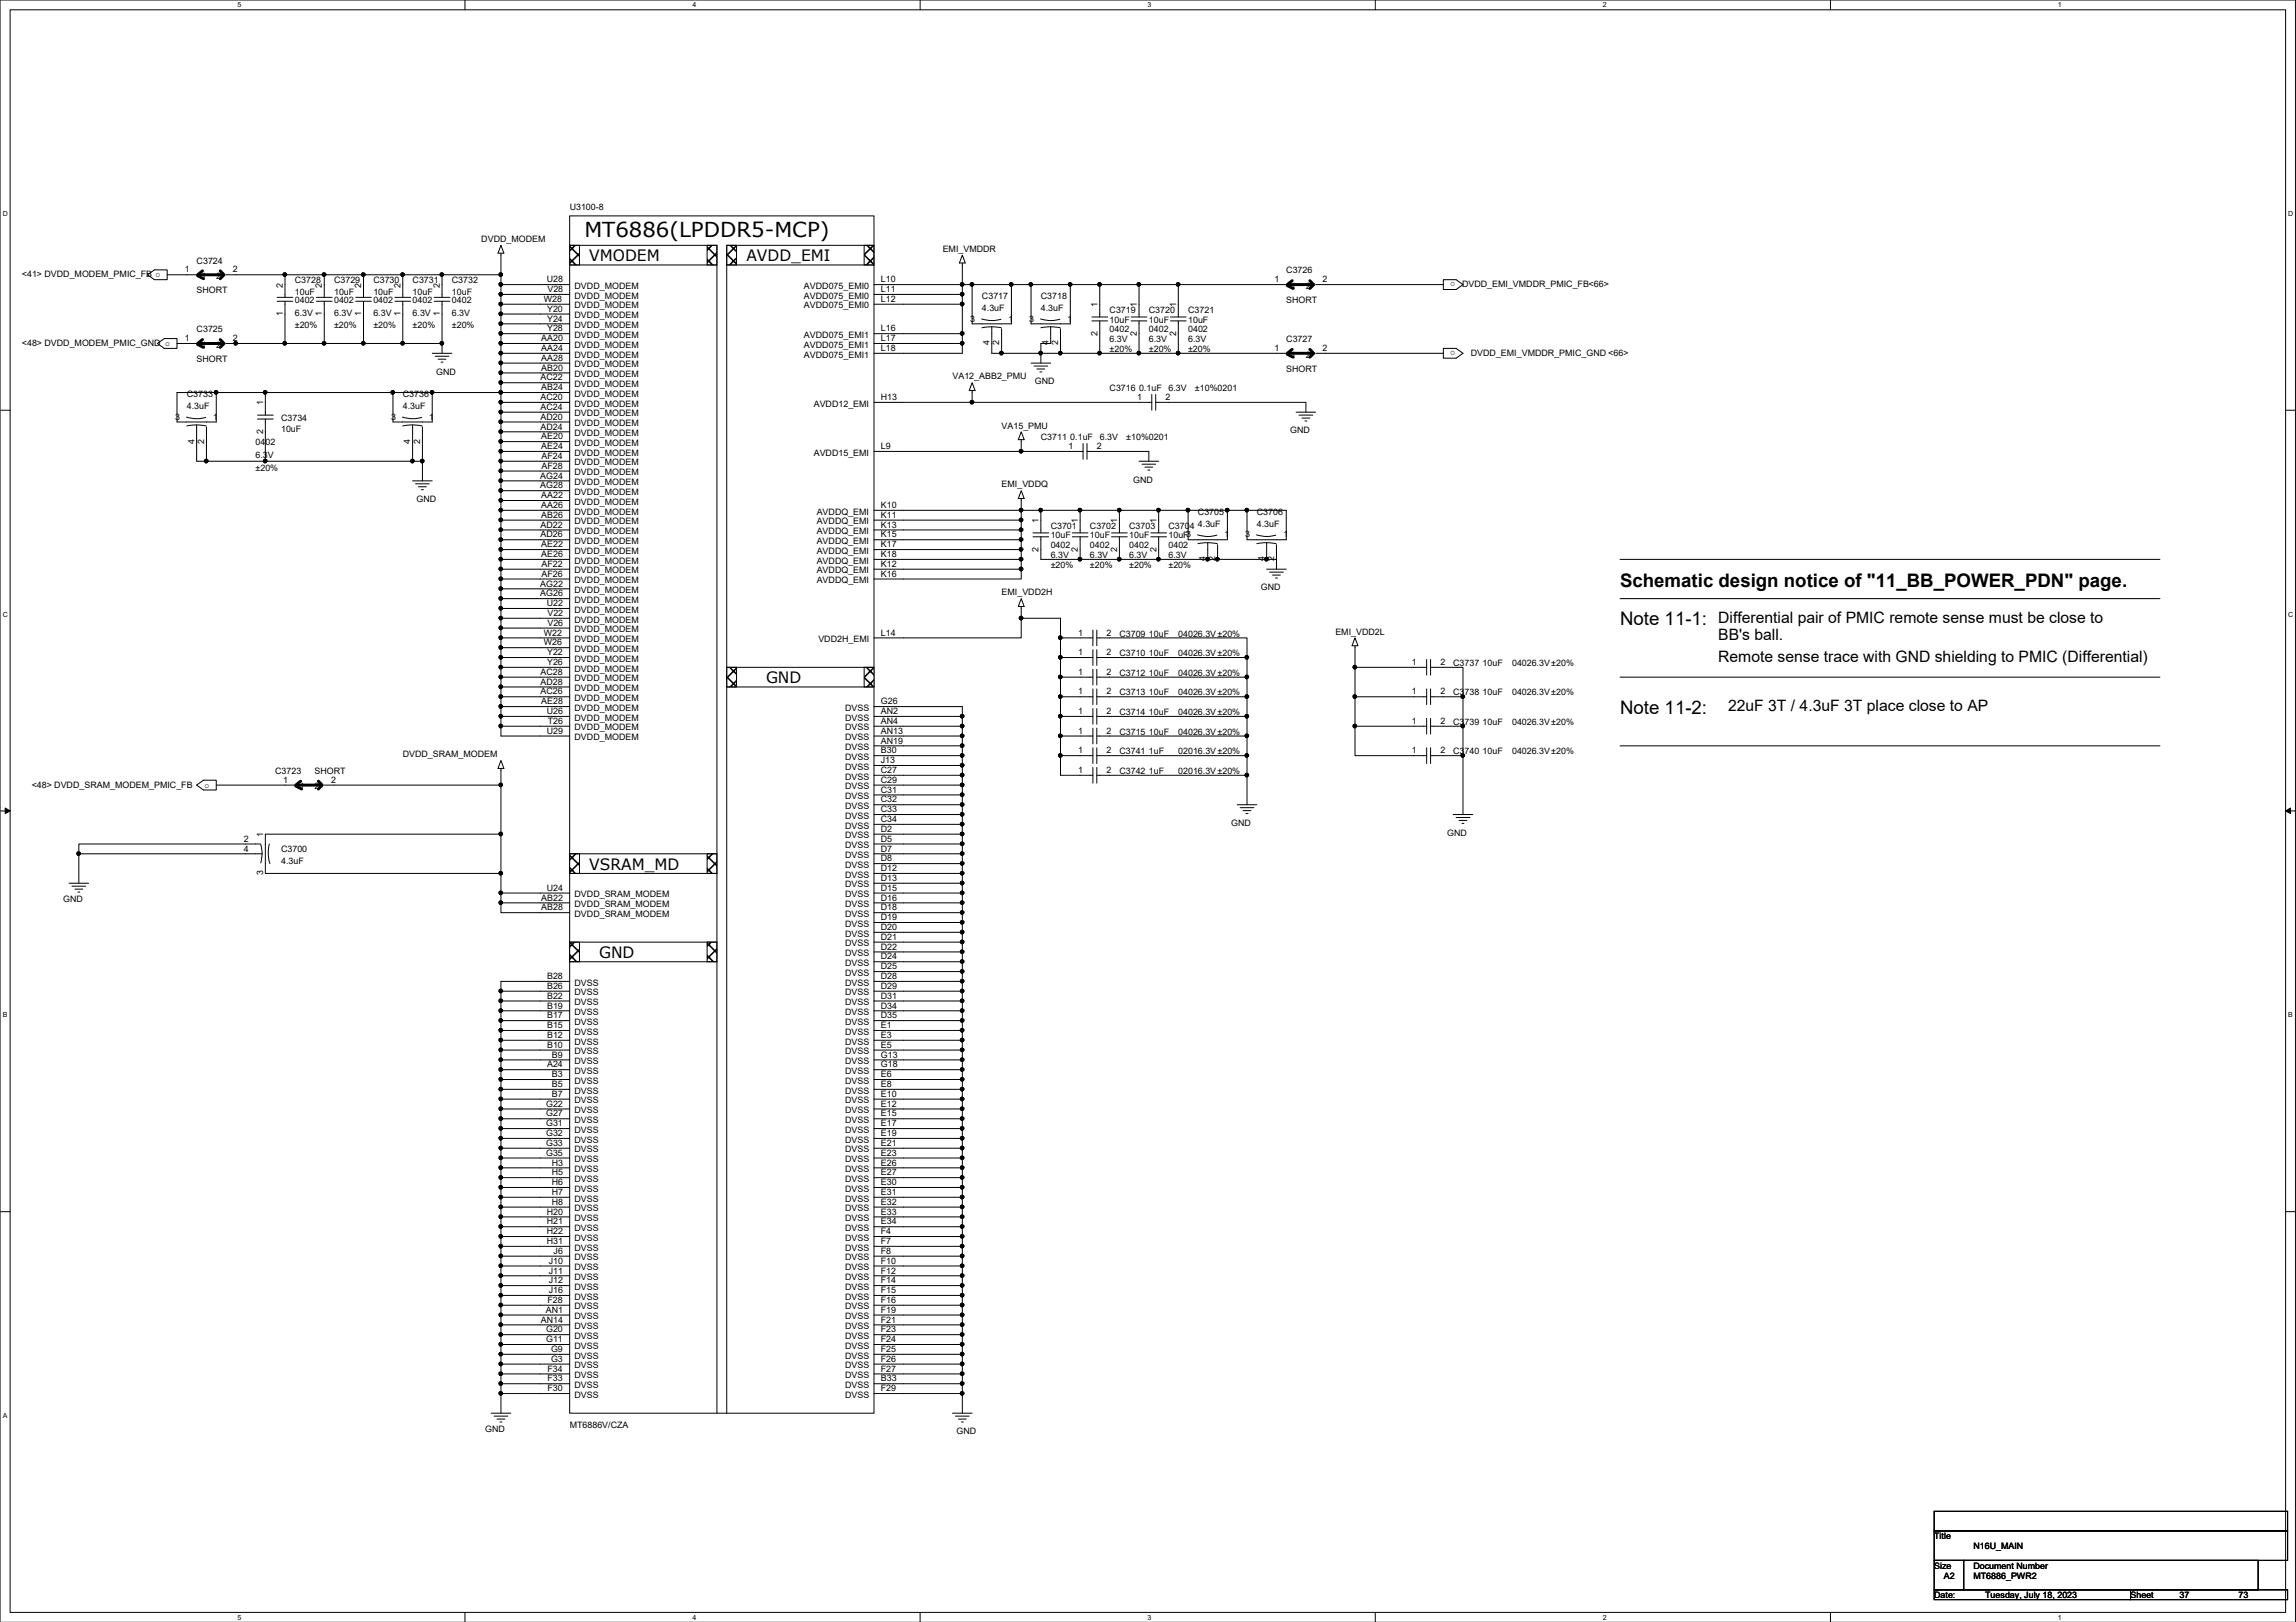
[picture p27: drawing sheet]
<svg xmlns="http://www.w3.org/2000/svg" width="297mm" height="210mm" viewBox="0 0 297 210" stroke-linecap="round" stroke-linejoin="round" font-family="sans-serif">
<defs><g id="words">
<text font-size="2.7" x="75.6" y="30.7">MT6886(LPDDR5-MCP)</text>
<g font-size="2.4">
<text x="209.6" y="75.9">Schematic design notice of &quot;11_BB_POWER_PDN&quot; page.</text>
<text x="209.6" y="80.9">Note 11-1:</text>
<text x="209.6" y="92.4">Note 11-2:</text>
</g>
<g font-size="2">
<text x="76.2" y="33.8">VMODEM</text>
<text x="96.6" y="33.8">AVDD_EMI</text>
<text x="222.3" y="80.6">Differential pair of PMIC remote sense must be close to</text>
<text x="222.3" y="82.8">BB's ball.</text>
<text x="99.1" y="88.4">GND</text>
<text x="222.3" y="85.7">Remote sense trace with GND shielding to PMIC (Differential)</text>
<text x="223.6" y="92.1">22uF 3T / 4.3uF 3T place close to AP</text>
<text x="76.2" y="112.6">VSRAM_MD</text>
<text x="77.5" y="124">GND</text>
</g>
<g font-size="1.1">
<text x="73.7" y="27.1">U3100-8</text>
<text x="2.8" y="35.9">&lt;41&gt; DVDD_MODEM_PMIC_FB o</text>
<text x="23.9" y="35.3">1</text>
<text x="25.4" y="34.1">C3724</text>
<text x="30.1" y="35.3">2</text>
<text x="62.3" y="31.3">DVDD_MODEM</text>
<text x="122" y="32.6">EMI_VMDDR</text>
<text x="166.4" y="35.4">C3726</text>
<text x="25.4" y="37.9">SHORT</text>
<text x="26.1" y="36.1">1</text>
<text x="28" y="36.1">2</text>
<text x="36.6" y="37.2" transform="rotate(-90 36.6 37.2)">2</text>
<text x="36.6" y="40.9" transform="rotate(-90 36.6 40.9)">1</text>
<text x="38.1" y="36.7">C3728</text>
<text x="38.1" y="38.2">10uF</text>
<text x="38.1" y="39.2">0402</text>
<text x="38.1" y="40.9">6.3V</text>
<text x="41.7" y="37.2" transform="rotate(-90 41.7 37.2)">2</text>
<text x="41.7" y="40.9" transform="rotate(-90 41.7 40.9)">1</text>
<text x="43.2" y="36.7">C3729</text>
<text x="43.2" y="38.2">10uF</text>
<text x="43.2" y="39.2">0402</text>
<text x="43.2" y="40.9">6.3V</text>
<text x="46.7" y="40.9" transform="rotate(-90 46.7 40.9)">1</text>
<text x="46.7" y="37.2" transform="rotate(-90 46.7 37.2)">2</text>
<text x="48.3" y="36.7">C3730</text>
<text x="48.3" y="38.2">10uF</text>
<text x="48.3" y="39.2">0402</text>
<text x="48.3" y="40.9">6.3V</text>
<text x="51.8" y="40.9" transform="rotate(-90 51.8 40.9)">1</text>
<text x="51.8" y="37.2" transform="rotate(-90 51.8 37.2)">2</text>
<text x="53.4" y="36.7">C3731</text>
<text x="53.4" y="38.2">10uF</text>
<text x="53.4" y="39.2">0402</text>
<text x="53.4" y="40.9">6.3V</text>
<text x="56.9" y="40.9" transform="rotate(-90 56.9 40.9)">1</text>
<text x="56.9" y="37.2" transform="rotate(-90 56.9 37.2)">2</text>
<text x="58.5" y="36.7">C3732</text>
<text x="58.5" y="38.2">10uF</text>
<text x="58.5" y="39.2">0402</text>
<text x="58.5" y="40.9">6.3V</text>
<text x="70.4" y="39.1">W28</text>
<text x="70.7" y="36.5">U28</text>
<text x="70.8" y="40.3">Y20</text>
<text x="70.8" y="41.6">Y24</text>
<text x="70.8" y="37.8">V28</text>
<text x="74.3" y="37.4">DVDD_MODEM</text>
<text x="74.3" y="38.7">DVDD_MODEM</text>
<text x="74.3" y="39.9">DVDD_MODEM</text>
<text x="74.3" y="41.2">DVDD_MODEM</text>
<text x="104" y="37.4">AVDD075_EMI0</text>
<text x="104" y="38.7">AVDD075_EMI0</text>
<text x="104" y="39.9">AVDD075_EMI0</text>
<text x="114" y="36.5">L10</text>
<text x="114" y="37.8">L11</text>
<text x="114" y="39.1">L12</text>
<text x="125.5" y="41.6">3</text>
<text x="127" y="38.7">C3717</text>
<text x="127" y="40.2">4.3uF</text>
<text x="130.5" y="41.6">1</text>
<text x="133.1" y="41.6">3</text>
<text x="134.7" y="38.7">C3718</text>
<text x="134.7" y="40.2">4.3uF</text>
<text x="138.1" y="41.6">1</text>
<text x="142" y="39.8" transform="rotate(-90 142 39.8)">1</text>
<text x="143.5" y="40.5">C3719</text>
<text x="143.5" y="41.7">10uF</text>
<text x="147.1" y="39.8" transform="rotate(-90 147.1 39.8)">1</text>
<text x="148.6" y="40.5">C3720</text>
<text x="148.6" y="41.7">10uF</text>
<text x="152.1" y="39.8" transform="rotate(-90 152.1 39.8)">1</text>
<text x="153.7" y="40.5">C3721</text>
<text x="153.7" y="41.7">10uF</text>
<text x="164.9" y="36.5">1</text>
<text x="166.4" y="39.2">SHORT</text>
<text x="167" y="37.4">1</text>
<text x="168.9" y="37.4">2</text>
<text x="171.1" y="36.5">2</text>
<text x="188.3" y="36.5" transform="rotate(180 188.3 36.5)">o</text>
<text x="189.1" y="37.2">DVDD_EMI_VMDDR_PMIC_FB&lt;66&gt;</text>
<text x="2.8" y="44.8">&lt;48&gt; DVDD_MODEM_PMIC_GND o</text>
<text x="23.9" y="44.2">1</text>
<text x="25.4" y="43">C3725</text>
<text x="25.4" y="46.8">SHORT</text>
<text x="26.1" y="45">1</text>
<text x="28" y="45">2</text>
<text x="30.1" y="44.2">2</text>
<text x="38.1" y="42.5">±20%</text>
<text x="43.2" y="42.5">±20%</text>
<text x="48.3" y="42.5">±20%</text>
<text x="53.4" y="42.5">±20%</text>
<text x="58.5" y="42.5">±20%</text>
<text x="70" y="44.2">AA20</text>
<text x="70" y="45.4">AA24</text>
<text x="70" y="46.7">AA28</text>
<text x="70" y="48">AB20</text>
<text x="70.8" y="42.9">Y28</text>
<text x="74.3" y="42.5">DVDD_MODEM</text>
<text x="74.3" y="43.7">DVDD_MODEM</text>
<text x="74.3" y="45">DVDD_MODEM</text>
<text x="74.3" y="46.3">DVDD_MODEM</text>
<text x="74.3" y="47.5">DVDD_MODEM</text>
<text x="104" y="43.7">AVDD075_EMI1</text>
<text x="104" y="45">AVDD075_EMI1</text>
<text x="104" y="46.3">AVDD075_EMI1</text>
<text x="114" y="42.9">L16</text>
<text x="114" y="44.2">L17</text>
<text x="114" y="45.4">L18</text>
<text x="128" y="44.7" transform="rotate(-90 128 44.7)">4</text>
<text x="129.3" y="44.7" transform="rotate(-90 129.3 44.7)">2</text>
<text x="135.6" y="44.7" transform="rotate(-90 135.6 44.7)">4</text>
<text x="136.9" y="44.7" transform="rotate(-90 136.9 44.7)">2</text>
<text x="142" y="43.4" transform="rotate(-90 142 43.4)">2</text>
<text x="143.5" y="43">0402</text>
<text x="143.5" y="44.3">6.3V</text>
<text x="143.5" y="45.6">±20%</text>
<text x="147.1" y="43.4" transform="rotate(-90 147.1 43.4)">2</text>
<text x="148.6" y="43">0402</text>
<text x="148.6" y="44.3">6.3V</text>
<text x="148.6" y="45.6">±20%</text>
<text x="152.1" y="43.4" transform="rotate(-90 152.1 43.4)">2</text>
<text x="153.7" y="43">0402</text>
<text x="153.7" y="44.3">6.3V</text>
<text x="153.7" y="45.6">±20%</text>
<text x="164.9" y="45.4">1</text>
<text x="166.4" y="44.3">C3727</text>
<text x="167" y="46.3">1</text>
<text x="168.9" y="46.3">2</text>
<text x="171.1" y="45.4">2</text>
<text x="188.3" y="45.4" transform="rotate(180 188.3 45.4)">o</text>
<text x="190.3" y="46.1">DVDD_EMI_VMDDR_PMIC_GND &lt;66&gt;</text>
<text x="24.2" y="51.4">C3733</text>
<text x="24.2" y="52.9">4.3uF</text>
<text x="34" y="52.5" transform="rotate(-90 34 52.5)">1</text>
<text x="52.1" y="51.4">C3736</text>
<text x="52.1" y="52.9">4.3uF</text>
<text x="56.4" y="48.5">GND</text>
<text x="69.9" y="49.2">AC22</text>
<text x="69.9" y="51.8">AC20</text>
<text x="69.9" y="53">AC24</text>
<text x="70" y="50.5">AB24</text>
<text x="74.3" y="48.8">DVDD_MODEM</text>
<text x="74.3" y="50.1">DVDD_MODEM</text>
<text x="74.3" y="51.4">DVDD_MODEM</text>
<text x="74.3" y="52.6">DVDD_MODEM</text>
<text x="74.3" y="53.9">DVDD_MODEM</text>
<text x="105.3" y="52.6">AVDD12_EMI</text>
<text x="114" y="51.8">H13</text>
<text x="123.2" y="49.1">VA12_ABB2_PMU</text>
<text x="133.9" y="49.7">GND</text>
<text x="143.5" y="50.6">C3716 0.1uF</text>
<text x="147.1" y="51.8">1</text>
<text x="150.8" y="51.8">2</text>
<text x="151.2" y="50.6">6.3V</text>
<text x="154.6" y="50.6">±10%0201</text>
<text x="166.4" y="48.1">SHORT</text>
<text x="22.6" y="54.3">3</text>
<text x="25.1" y="57.4" transform="rotate(-90 25.1 57.4)">4</text>
<text x="26.4" y="57.4" transform="rotate(-90 26.4 57.4)">2</text>
<text x="27.6" y="54.3">1</text>
<text x="33.1" y="57.6">0402</text>
<text x="33.1" y="59.3">6.3V</text>
<text x="34" y="56.1" transform="rotate(-90 34 56.1)">2</text>
<text x="36.4" y="54.4">C3734</text>
<text x="36.4" y="56">10uF</text>
<text x="50.6" y="54.3">3</text>
<text x="53.1" y="57.4" transform="rotate(-90 53.1 57.4)">4</text>
<text x="54.4" y="57.4" transform="rotate(-90 54.4 57.4)">2</text>
<text x="55.5" y="54.3">1</text>
<text x="69.9" y="54.3">AD20</text>
<text x="69.9" y="55.6">AD24</text>
<text x="70" y="56.9">AE20</text>
<text x="70" y="58.1">AE24</text>
<text x="70.1" y="59.4">AF24</text>
<text x="74.3" y="55.2">DVDD_MODEM</text>
<text x="74.3" y="56.4">DVDD_MODEM</text>
<text x="74.3" y="57.7">DVDD_MODEM</text>
<text x="74.3" y="59">DVDD_MODEM</text>
<text x="105.3" y="59">AVDD15_EMI</text>
<text x="114" y="58.1">L9</text>
<text x="129.6" y="55.5">VA15_PMU</text>
<text x="134.7" y="57">C3711 0.1uF</text>
<text x="138.2" y="58.1">1</text>
<text x="141.9" y="58.1">2</text>
<text x="142.3" y="57">6.3V</text>
<text x="145.7" y="57">±10%0201</text>
<text x="166.9" y="56.1">GND</text>
<text x="33.1" y="60.9">±20%</text>
<text x="53.9" y="65">GND</text>
<text x="69.9" y="63.2">AG28</text>
<text x="69.9" y="61.9">AG24</text>
<text x="70" y="64.5">AA22</text>
<text x="70" y="65.7">AA26</text>
<text x="70.1" y="60.7">AF28</text>
<text x="74.3" y="60.2">DVDD_MODEM</text>
<text x="74.3" y="61.5">DVDD_MODEM</text>
<text x="74.3" y="62.8">DVDD_MODEM</text>
<text x="74.3" y="64.1">DVDD_MODEM</text>
<text x="74.3" y="65.3">DVDD_MODEM</text>
<text x="114" y="65.7">K10</text>
<text x="129.6" y="63.1">EMI_VDDQ</text>
<text x="146.6" y="62.4">GND</text>
<text x="69.9" y="68.3">AD22</text>
<text x="69.9" y="69.6">AD26</text>
<text x="70" y="67">AB26</text>
<text x="70" y="70.8">AE22</text>
<text x="74.3" y="66.6">DVDD_MODEM</text>
<text x="74.3" y="67.9">DVDD_MODEM</text>
<text x="74.3" y="69.1">DVDD_MODEM</text>
<text x="74.3" y="70.4">DVDD_MODEM</text>
<text x="74.3" y="71.7">DVDD_MODEM</text>
<text x="105.7" y="66.6">AVDDQ_EMI</text>
<text x="105.7" y="67.9">AVDDQ_EMI</text>
<text x="105.7" y="69.1">AVDDQ_EMI</text>
<text x="105.7" y="70.4">AVDDQ_EMI</text>
<text x="105.7" y="71.7">AVDDQ_EMI</text>
<text x="114" y="67">K11</text>
<text x="114" y="68.3">K13</text>
<text x="114" y="69.6">K15</text>
<text x="114" y="70.8">K17</text>
<text x="134.4" y="67.7" transform="rotate(-90 134.4 67.7)">1</text>
<text x="134.4" y="71.4" transform="rotate(-90 134.4 71.4)">2</text>
<text x="135.9" y="68.4">C3701</text>
<text x="135.9" y="69.7">10uF</text>
<text x="135.9" y="71">0402</text>
<text x="139.4" y="67.7" transform="rotate(-90 139.4 67.7)">1</text>
<text x="139.4" y="71.4" transform="rotate(-90 139.4 71.4)">2</text>
<text x="141" y="68.4">C3702</text>
<text x="141" y="69.7">10uF</text>
<text x="141" y="71">0402</text>
<text x="144.5" y="67.7" transform="rotate(-90 144.5 67.7)">1</text>
<text x="144.5" y="71.4" transform="rotate(-90 144.5 71.4)">2</text>
<text x="146.1" y="68.4">C3703</text>
<text x="146.1" y="69.7">10uF</text>
<text x="146.1" y="71">0402</text>
<text x="149.6" y="67.7" transform="rotate(-90 149.6 67.7)">1</text>
<text x="149.6" y="71.4" transform="rotate(-90 149.6 71.4)">2</text>
<text x="151.2" y="68.4">C3704</text>
<text x="151.2" y="69.7">10uF3</text>
<text x="151.2" y="71">0402</text>
<text x="155" y="66.6">C3705</text>
<text x="155" y="68.2">4.3uF</text>
<text x="158.4" y="69.6">1</text>
<text x="161.1" y="69.6">3</text>
<text x="162.6" y="66.6">C3706</text>
<text x="162.6" y="68.2">4.3uF</text>
<text x="166" y="69.6">1</text>
<text x="69.9" y="75.9">AG22</text>
<text x="69.9" y="77.2">AG26</text>
<text x="70" y="72.1">AE26</text>
<text x="70.1" y="73.4">AF22</text>
<text x="70.1" y="74.6">AF26</text>
<text x="74.3" y="72.9">DVDD_MODEM</text>
<text x="74.3" y="74.2">DVDD_MODEM</text>
<text x="74.3" y="75.5">DVDD_MODEM</text>
<text x="74.3" y="76.8">DVDD_MODEM</text>
<text x="105.7" y="72.9">AVDDQ_EMI</text>
<text x="105.7" y="74.2">AVDDQ_EMI</text>
<text x="105.7" y="75.5">AVDDQ_EMI</text>
<text x="114" y="72.1">K18</text>
<text x="114" y="73.4">K12</text>
<text x="114" y="74.6">K16</text>
<text x="129.6" y="77">EMI_VDD2H</text>
<text x="135.9" y="72.2">6.3V</text>
<text x="135.9" y="73.5">±20%</text>
<text x="141" y="72.2">6.3V</text>
<text x="141" y="73.5">±20%</text>
<text x="146.1" y="72.2">6.3V</text>
<text x="146.1" y="73.5">±20%</text>
<text x="151.2" y="72.2">6.3V</text>
<text x="151.2" y="73.5">±20%</text>
<text x="156" y="72.6" transform="rotate(-90 156 72.6)">4</text>
<text x="157.2" y="72.6" transform="rotate(-90 157.2 72.6)">2</text>
<text x="163.1" y="76.4">GND</text>
<text x="163.6" y="72.6" transform="rotate(-90 163.6 72.6)">4</text>
<text x="164.8" y="72.6" transform="rotate(-90 164.8 72.6)">2</text>
<text x="70.4" y="82.3">W22</text>
<text x="70.4" y="83.5">W26</text>
<text x="70.7" y="78.4">U22</text>
<text x="70.8" y="79.7">V22</text>
<text x="70.8" y="81">V26</text>
<text x="74.3" y="78">DVDD_MODEM</text>
<text x="74.3" y="79.3">DVDD_MODEM</text>
<text x="74.3" y="80.6">DVDD_MODEM</text>
<text x="74.3" y="81.8">DVDD_MODEM</text>
<text x="74.3" y="83.1">DVDD_MODEM</text>
<text x="105.9" y="83.1">VDD2H_EMI</text>
<text x="114" y="82.3">L14</text>
<text x="139.5" y="82.3">1</text>
<text x="143.2" y="82.3">2</text>
<text x="144.8" y="82.4">C3709 10uF</text>
<text x="152.4" y="82.4">04026.3V±20%</text>
<text x="172.8" y="82.1">EMI_VDD2L</text>
<text x="69.9" y="87.3">AC28</text>
<text x="69.9" y="88.6">AD28</text>
<text x="69.9" y="89.9">AC26</text>
<text x="70.8" y="84.8">Y22</text>
<text x="70.8" y="86.1">Y26</text>
<text x="74.3" y="84.4">DVDD_MODEM</text>
<text x="74.3" y="85.6">DVDD_MODEM</text>
<text x="74.3" y="86.9">DVDD_MODEM</text>
<text x="74.3" y="88.2">DVDD_MODEM</text>
<text x="74.3" y="89.5">DVDD_MODEM</text>
<text x="139.5" y="84.8">1</text>
<text x="139.5" y="87.3">1</text>
<text x="139.5" y="89.9">1</text>
<text x="143.2" y="84.8">2</text>
<text x="143.2" y="87.3">2</text>
<text x="143.2" y="89.9">2</text>
<text x="144.8" y="84.9">C3710 10uF</text>
<text x="144.8" y="87.5">C3712 10uF</text>
<text x="152.4" y="84.9">04026.3V±20%</text>
<text x="152.4" y="87.5">04026.3V±20%</text>
<text x="182.7" y="86.1">1</text>
<text x="182.7" y="89.9">1</text>
<text x="186.3" y="86.1">2</text>
<text x="186.3" y="89.9">2</text>
<text x="188" y="86.2">C3737 10uF</text>
<text x="195.6" y="86.2">04026.3V±20%</text>
<text x="70" y="91.1">AE28</text>
<text x="70.7" y="92.4">U26</text>
<text x="70.7" y="95">U29</text>
<text x="70.9" y="93.7">T26</text>
<text x="74.3" y="93.3">DVDD_MODEM</text>
<text x="74.3" y="92">DVDD_MODEM</text>
<text x="74.3" y="90.7">DVDD_MODEM</text>
<text x="74.3" y="94.5">DVDD_MODEM</text>
<text x="74.3" y="95.8">DVDD_MODEM</text>
<text x="109.3" y="92">DVSS</text>
<text x="109.3" y="93.3">DVSS</text>
<text x="109.3" y="94.5">DVSS</text>
<text x="109.3" y="95.8">DVSS</text>
<text x="114" y="91.1">G26</text>
<text x="114" y="92.4">AN2</text>
<text x="114" y="93.7">AN4</text>
<text x="114" y="95">AN13</text>
<text x="139.5" y="92.4">1</text>
<text x="139.5" y="95">1</text>
<text x="143.2" y="92.4">2</text>
<text x="143.2" y="95">2</text>
<text x="144.8" y="92.5">C3714 10uF</text>
<text x="144.8" y="95.1">C3715 10uF</text>
<text x="144.8" y="90">C3713 10uF</text>
<text x="152.4" y="92.5">04026.3V±20%</text>
<text x="152.4" y="95.1">04026.3V±20%</text>
<text x="152.4" y="90">04026.3V±20%</text>
<text x="182.7" y="93.7">1</text>
<text x="186.3" y="93.7">2</text>
<text x="188" y="90">C3738 10uF</text>
<text x="188" y="93.8">C3739 10uF</text>
<text x="195.6" y="90">04026.3V±20%</text>
<text x="195.6" y="93.8">04026.3V±20%</text>
<text x="4.1" y="101.9">&lt;48&gt; DVDD_SRAM_MODEM_PMIC_FB</text>
<text x="26.5" y="101.9">o</text>
<text x="35.6" y="100.2">C3723</text>
<text x="36.6" y="101.3">1</text>
<text x="40.7" y="100.2">SHORT</text>
<text x="42.8" y="101.3">2</text>
<text x="52.1" y="98">DVDD_SRAM_MODEM</text>
<text x="109.3" y="97.1">DVSS</text>
<text x="109.3" y="100.9">DVSS</text>
<text x="109.3" y="98.3">DVSS</text>
<text x="109.3" y="99.6">DVSS</text>
<text x="114" y="96.2">AN19</text>
<text x="114" y="97.5">B30</text>
<text x="114" y="100">C27</text>
<text x="114" y="101.3">C29</text>
<text x="114" y="98.8">J13</text>
<text x="139.5" y="97.5">1</text>
<text x="139.5" y="100">1</text>
<text x="143.2" y="97.5">2</text>
<text x="143.2" y="100">2</text>
<text x="144.8" y="97.6">C3741 1uF</text>
<text x="144.8" y="100.2">C3742 1uF</text>
<text x="152.4" y="97.6">02016.3V±20%</text>
<text x="152.4" y="100.2">02016.3V±20%</text>
<text x="182.7" y="97.5">1</text>
<text x="186.3" y="97.5">2</text>
<text x="188" y="97.6">C3740 10uF</text>
<text x="195.6" y="97.6">04026.3V±20%</text>
<text x="38.8" y="102.2">1</text>
<text x="40.7" y="102.2">2</text>
<text x="109.3" y="106">DVSS</text>
<text x="109.3" y="107.2">DVSS</text>
<text x="109.3" y="102.2">DVSS</text>
<text x="109.3" y="103.4">DVSS</text>
<text x="109.3" y="104.7">DVSS</text>
<text x="114" y="105.1">C33</text>
<text x="114" y="106.4">C34</text>
<text x="114" y="107.7">D2</text>
<text x="114" y="102.6">C31</text>
<text x="114" y="103.8">C32</text>
<text x="159.3" y="106.9">GND</text>
<text x="31.5" y="108.9">2</text>
<text x="31.5" y="110.2">4</text>
<text x="34" y="113.3" transform="rotate(-90 34 113.3)">3</text>
<text x="34" y="108.3" transform="rotate(-90 34 108.3)">1</text>
<text x="36.4" y="110.3">C3700</text>
<text x="36.4" y="111.8">4.3uF</text>
<text x="109.3" y="108.5">DVSS</text>
<text x="109.3" y="109.8">DVSS</text>
<text x="109.3" y="111">DVSS</text>
<text x="109.3" y="112.3">DVSS</text>
<text x="109.3" y="113.6">DVSS</text>
<text x="114" y="108.9">D5</text>
<text x="114" y="110.2">D7</text>
<text x="114" y="111.5">D8</text>
<text x="114" y="112.7">D12</text>
<text x="187.2" y="108.2">GND</text>
<text x="8.2" y="116.7">GND</text>
<text x="70" y="116.5">AB22</text>
<text x="70" y="117.8">AB28</text>
<text x="70.7" y="115.3">U24</text>
<text x="74.3" y="116.1">DVDD_SRAM_MODEM</text>
<text x="74.3" y="117.4">DVDD_SRAM_MODEM</text>
<text x="74.3" y="118.7">DVDD_SRAM_MODEM</text>
<text x="109.3" y="114.9">DVSS</text>
<text x="109.3" y="116.1">DVSS</text>
<text x="109.3" y="117.4">DVSS</text>
<text x="109.3" y="118.7">DVSS</text>
<text x="109.3" y="119.9">DVSS</text>
<text x="114" y="114">D13</text>
<text x="114" y="115.3">D15</text>
<text x="114" y="116.5">D16</text>
<text x="114" y="117.8">D18</text>
<text x="114" y="119.1">D19</text>
<text x="109.3" y="121.2">DVSS</text>
<text x="109.3" y="122.5">DVSS</text>
<text x="109.3" y="123.7">DVSS</text>
<text x="109.3" y="125">DVSS</text>
<text x="114" y="120.4">D20</text>
<text x="114" y="121.6">D21</text>
<text x="114" y="122.9">D22</text>
<text x="114" y="124.2">D24</text>
<text x="114" y="125.4">D25</text>
<text x="70.8" y="130.5">B19</text>
<text x="70.8" y="129.2">B22</text>
<text x="70.8" y="128">B26</text>
<text x="70.8" y="126.7">B28</text>
<text x="70.8" y="131.8">B17</text>
<text x="74.3" y="131.4">DVSS</text>
<text x="74.3" y="130.1">DVSS</text>
<text x="74.3" y="128.8">DVSS</text>
<text x="74.3" y="127.6">DVSS</text>
<text x="109.3" y="126.3">DVSS</text>
<text x="109.3" y="127.6">DVSS</text>
<text x="109.3" y="128.8">DVSS</text>
<text x="109.3" y="130.1">DVSS</text>
<text x="109.3" y="131.4">DVSS</text>
<text x="114" y="126.7">D28</text>
<text x="114" y="128">D29</text>
<text x="114" y="129.2">D31</text>
<text x="114" y="130.5">D34</text>
<text x="114" y="131.8">D35</text>
<text x="70.8" y="135.6">B10</text>
<text x="70.8" y="134.3">B12</text>
<text x="70.8" y="133.1">B15</text>
<text x="71.4" y="136.9">B9</text>
<text x="74.3" y="137.7">DVSS</text>
<text x="74.3" y="136.4">DVSS</text>
<text x="74.3" y="135.2">DVSS</text>
<text x="74.3" y="133.9">DVSS</text>
<text x="74.3" y="132.6">DVSS</text>
<text x="109.3" y="132.6">DVSS</text>
<text x="109.3" y="133.9">DVSS</text>
<text x="109.3" y="135.2">DVSS</text>
<text x="109.3" y="136.4">DVSS</text>
<text x="109.3" y="137.7">DVSS</text>
<text x="114" y="133.1">E1</text>
<text x="114" y="134.3">E3</text>
<text x="114" y="135.6">E5</text>
<text x="114" y="136.9">G13</text>
<text x="70.7" y="143.2">G22</text>
<text x="70.8" y="138.1">A24</text>
<text x="71.4" y="139.4">B3</text>
<text x="71.4" y="140.7">B5</text>
<text x="71.4" y="141.9">B7</text>
<text x="74.3" y="139">DVSS</text>
<text x="74.3" y="140.3">DVSS</text>
<text x="74.3" y="141.5">DVSS</text>
<text x="74.3" y="142.8">DVSS</text>
<text x="109.3" y="140.3">DVSS</text>
<text x="109.3" y="141.5">DVSS</text>
<text x="109.3" y="142.8">DVSS</text>
<text x="109.3" y="139">DVSS</text>
<text x="114" y="139.4">E6</text>
<text x="114" y="140.7">E8</text>
<text x="114" y="141.9">E10</text>
<text x="114" y="138.1">G18</text>
<text x="114" y="143.2">E12</text>
<text x="70.7" y="144.5">G27</text>
<text x="70.7" y="145.8">G31</text>
<text x="70.7" y="147">G32</text>
<text x="70.7" y="148.3">G33</text>
<text x="70.7" y="149.6">G35</text>
<text x="74.3" y="144.1">DVSS</text>
<text x="74.3" y="145.3">DVSS</text>
<text x="74.3" y="146.6">DVSS</text>
<text x="74.3" y="147.9">DVSS</text>
<text x="74.3" y="149.1">DVSS</text>
<text x="109.3" y="144.1">DVSS</text>
<text x="109.3" y="145.3">DVSS</text>
<text x="109.3" y="146.6">DVSS</text>
<text x="109.3" y="147.9">DVSS</text>
<text x="109.3" y="149.1">DVSS</text>
<text x="114" y="144.5">E15</text>
<text x="114" y="145.8">E17</text>
<text x="114" y="147">E19</text>
<text x="114" y="148.3">E21</text>
<text x="114" y="149.6">E23</text>
<text x="71.4" y="150.8">H3</text>
<text x="71.4" y="152.1">H5</text>
<text x="71.4" y="153.4">H6</text>
<text x="71.4" y="154.6">H7</text>
<text x="71.4" y="155.9">H8</text>
<text x="74.3" y="150.4">DVSS</text>
<text x="74.3" y="151.7">DVSS</text>
<text x="74.3" y="153">DVSS</text>
<text x="74.3" y="154.2">DVSS</text>
<text x="74.3" y="155.5">DVSS</text>
<text x="109.3" y="150.4">DVSS</text>
<text x="109.3" y="151.7">DVSS</text>
<text x="109.3" y="153">DVSS</text>
<text x="109.3" y="154.2">DVSS</text>
<text x="109.3" y="155.5">DVSS</text>
<text x="114" y="150.8">E26</text>
<text x="114" y="152.1">E27</text>
<text x="114" y="153.4">E30</text>
<text x="114" y="154.6">E31</text>
<text x="114" y="155.9">E32</text>
<text x="70.7" y="157.2">H20</text>
<text x="70.7" y="158.5">H21</text>
<text x="70.7" y="159.7">H22</text>
<text x="70.7" y="161">H31</text>
<text x="74.3" y="156.8">DVSS</text>
<text x="74.3" y="158">DVSS</text>
<text x="74.3" y="159.3">DVSS</text>
<text x="74.3" y="160.6">DVSS</text>
<text x="74.3" y="161.8">DVSS</text>
<text x="109.3" y="156.8">DVSS</text>
<text x="109.3" y="158">DVSS</text>
<text x="109.3" y="159.3">DVSS</text>
<text x="109.3" y="160.6">DVSS</text>
<text x="109.3" y="161.8">DVSS</text>
<text x="114" y="157.2">E33</text>
<text x="114" y="158.5">E34</text>
<text x="114" y="159.7">F4</text>
<text x="114" y="161">F7</text>
<text x="71" y="163.5">J10</text>
<text x="71" y="164.8">J11</text>
<text x="71" y="166.1">J12</text>
<text x="71" y="167.3">J16</text>
<text x="71.6" y="162.3">J6</text>
<text x="74.3" y="163.1">DVSS</text>
<text x="74.3" y="164.4">DVSS</text>
<text x="74.3" y="165.7">DVSS</text>
<text x="74.3" y="166.9">DVSS</text>
<text x="109.3" y="163.1">DVSS</text>
<text x="109.3" y="164.4">DVSS</text>
<text x="109.3" y="165.7">DVSS</text>
<text x="109.3" y="166.9">DVSS</text>
<text x="114" y="162.3">F8</text>
<text x="114" y="163.5">F10</text>
<text x="114" y="164.8">F12</text>
<text x="114" y="166.1">F14</text>
<text x="114" y="167.3">F15</text>
<text x="70" y="171.2">AN14</text>
<text x="70.6" y="169.9">AN1</text>
<text x="70.7" y="173.7">G11</text>
<text x="70.7" y="172.4">G20</text>
<text x="70.8" y="168.6">F28</text>
<text x="74.3" y="168.2">DVSS</text>
<text x="74.3" y="173.3">DVSS</text>
<text x="74.3" y="172">DVSS</text>
<text x="74.3" y="169.5">DVSS</text>
<text x="74.3" y="170.7">DVSS</text>
<text x="109.3" y="168.2">DVSS</text>
<text x="109.3" y="169.5">DVSS</text>
<text x="109.3" y="170.7">DVSS</text>
<text x="109.3" y="172">DVSS</text>
<text x="109.3" y="173.3">DVSS</text>
<text x="114" y="168.6">F16</text>
<text x="114" y="169.9">F19</text>
<text x="114" y="171.2">F21</text>
<text x="114" y="172.4">F23</text>
<text x="114" y="173.7">F24</text>
<text x="70.8" y="178.8">F33</text>
<text x="70.8" y="177.5">F34</text>
<text x="71.3" y="176.2">G3</text>
<text x="71.3" y="175">G9</text>
<text x="74.3" y="175.8">DVSS</text>
<text x="74.3" y="174.5">DVSS</text>
<text x="74.3" y="179.6">DVSS</text>
<text x="74.3" y="178.4">DVSS</text>
<text x="74.3" y="177.1">DVSS</text>
<text x="109.3" y="174.5">DVSS</text>
<text x="109.3" y="175.8">DVSS</text>
<text x="109.3" y="177.1">DVSS</text>
<text x="109.3" y="178.4">DVSS</text>
<text x="109.3" y="179.6">DVSS</text>
<text x="114" y="175">F25</text>
<text x="114" y="176.2">F26</text>
<text x="114" y="177.5">F27</text>
<text x="114" y="178.8">B33</text>
<text x="62.8" y="185.3">GND</text>
<text x="70.8" y="180">F30</text>
<text x="73.7" y="184.7">MT6886V/CZA</text>
<text x="74.3" y="180.9">DVSS</text>
<text x="109.3" y="180.9">DVSS</text>
<text x="114" y="180">F29</text>
<text x="123.7" y="185.6">GND</text>
<text x="250.2" y="199.2">Title</text>
<text x="250.2" y="203">Size</text>
<text x="255.3" y="203">Document Number</text>
<text x="255.3" y="200.5">N16U_MAIN</text>
<text x="250.2" y="206.8">Date:</text>
<text x="251.5" y="204.3">A2</text>
<text x="255.3" y="204.3">MT6886_PWR2</text>
<text x="256.8" y="206.8">Tuesday, July 18, 2023</text>
<text x="275.6" y="206.8">Sheet</text>
<text x="282" y="206.8">37</text>
<text x="289.6" y="206.8">73</text>
</g>
<g font-size=".9">
<text x="30.7" y=".9">5</text>
<text x="89.6" y=".9">4</text>
<text x="148.5" y=".9">3</text>
<text x="207.3" y=".9">2</text>
<text x="266.2" y=".9">1</text>
<text x=".4" y="28">D</text>
<text x="296" y="28">D</text>
<text x=".4" y="79.8">C</text>
<text x="296" y="79.8">C</text>
<text x=".4" y="131.7">B</text>
<text x="296" y="131.7">B</text>
<text x=".4" y="183.5">A</text>
<text x="30.7" y="209.6">5</text>
<text x="89.6" y="209.6">4</text>
<text x="148.5" y="209.6">3</text>
<text x="207.3" y="209.6">2</text>
<text x="266.2" y="209.6">1</text>
</g>
</g></defs>
<path d="M0 0h297v209.9h-297zM1.3 1.3h294.4v207.4h-294.4z" fill="none" stroke="#000" stroke-width=".13"/>
<g fill="#fff">
<path d="M30.7 .1h.5v1h-.5z"/>
<path d="M30.7 208.8h.5v1h-.5z"/>
</g>
<path d="M60.2 0v1.3M60.2 208.7v1.2" fill="none" stroke="#000" stroke-width=".13"/>
<g fill="#fff">
<path d="M89.6 .1h.5v1h-.5z"/>
<path d="M89.6 208.8h.5v1h-.5z"/>
</g>
<path d="M119 0v1.3M119 208.7v1.2" fill="none" stroke="#000" stroke-width=".13"/>
<g fill="#fff">
<path d="M148.5 .1h.5v1h-.5z"/>
<path d="M148.5 208.8h.5v1h-.5z"/>
</g>
<path d="M177.9 0v1.3M177.9 208.7v1.2" fill="none" stroke="#000" stroke-width=".13"/>
<g fill="#fff">
<path d="M207.3 .1h.6v1h-.6z"/>
<path d="M207.3 208.8h.6v1h-.6z"/>
</g>
<path d="M236.8 0v1.3M236.8 208.7v1.2" fill="none" stroke="#000" stroke-width=".13"/>
<g fill="#fff">
<path d="M266.2 .1h.5v1h-.5z"/>
<path d="M266.2 208.8h.5v1h-.5z"/>
<path d="M.4 27.2h.6v1h-.6z"/>
<path d="M296 27.2h.7v1h-.7z"/>
<path d="M.4 79h.6v1h-.6z"/>
<path d="M296 79h.7v1h-.7z"/>
</g>
<path d="M1.3 53.1h-1.3M297 53.1h-1.3" fill="none" stroke="#000" stroke-width=".13"/>
<g fill="#fff">
<path d="M.4 130.9h.6v1h-.6z"/>
<path d="M296 130.9h.6v1h-.6z"/>
</g>
<path d="M.7 104.6l.6 .3-.6 .4zM1.3 104.9h-1.3M295.7 104.9l.6-.3v.7zM297 104.9h-1.3" fill="none" stroke="#000" stroke-width=".13"/>
<path d="M.7 104.6l.6 .3-.6 .4zM295.7 104.9l.6-.3v.7z" fill="#000"/>
<path d="M.4 182.7h.5v1h-.5z" fill="#fff"/>
<g fill="none" stroke="#000" stroke-width=".13">
<path d="M19.1 35.6l.9-.7h1.6v1.3h-1.6zM25.4 35.6h-1.2M30.5 35.6h-1.3M36.9 36.8v1.7M36.9 39v1.6M37.9 39h-2M37.9 38.5h-2M41.9 36.8v1.7M41.9 39v1.6M43 39h-2.1M43 38.5h-2.1M47 36.8v1.7"/>
<path d="M47 39v1.6M48 39h-2M48 38.5h-2M57.2 36.8v1.7M57.2 39v1.6M58.2 39h-2M58.2 38.5h-2M64.8 31.7l.4 1.1h-.8zM64.8 32.8v.2M124.5 33l.4 1h-.8zM124.5 34v.3M142.3 39.4v1.6"/>
<path d="M186.7 36.2h1.7l.9 .6-.9 .7h-1.7zM20.4 44.4l.8-.6h1.7v1.3h-1.7zM24.1 54a4.2 4.2 0 0 0 2.5 0M25.4 44.4h-1.2M25.4 55v2.1M26.7 55.1a6.2 6.2 0 0 0-2.5 0M26.7 55.2v1.9M28 54.6h-5.1M30.5 44.4h-1.3M34.3 52.1v1.6M34.3 54.2v1.7M35.3 53.7h-2"/>
<path d="M35.3 54.2h-2M57.3 46.9h-.2M57.7 46.5h-1M58.1 46.1h-1.8M58.5 45.7h-2.6M125.8 49.5l.3 1h-.7zM125.8 50.5v.3M127 41.3a4.2 4.2 0 0 0 2.5 0M128.3 42.3v2.1M129.5 42.4a6.2 6.2 0 0 0-2.5 0M129.6 42.5v1.9M130.8 41.9h-5"/>
<path d="M132.1 55.9l.4 1h-.8zM132.1 56.9v.2M134.6 41.3a4.2 4.2 0 0 0 2.5 0M134.8 48.1h-.3M135.2 47.8h-1M135.5 47.4h-1.7M135.9 42.3v2.1M135.9 47h-2.5M137.2 42.4a6.2 6.2 0 0 0-2.5 0M137.2 42.5v1.9M138.5 41.9h-5.1M140.1 57.4v2"/>
<path d="M140.1 58.4h-1.6M140.6 57.4v2M142.3 41.5v1.7M142.3 58.4h-1.7M143.3 41h-2M143.3 41.5h-2M149 51.1v2M149 52.1h-1.6M149.5 51.1v2M149.9 59.7h-2.5M151.2 52.1h-1.7M169.1 54.5h-.3"/>
<path d="M169.5 54.1h-1.1M169.8 53.7h-1.7M170.2 53.3h-2.5M186.7 45.1h1.7l.9 .6-.9 .7h-1.7zM54.8 63.4h-.3M55.2 63h-1.1M55.5 62.6h-1.7M55.9 62.2h-2.5M132.1 63.5l.4 1h-.8zM132.1 64.5v.3M132.1 77.5l.4 1h-.8zM132.1 78.5v.2"/>
<path d="M139.7 67.3v1.7M139.7 69.5v1.6M140.8 69h-2.1M140.8 69.5h-2.1M148.8 60.8h-.3M149.1 60.5h-1M149.5 60.1h-1.8M149.9 67.3v1.7M149.9 69.5v1.6M150.9 69h-2M150.9 69.5h-2M154.9 69.2a4.2 4.2 0 0 0 2.5 .1"/>
<path d="M156.2 70.2v2.2M157.5 70.4a6.2 6.2 0 0 0-2.5 0M157.5 70.5v1.9M158.8 69.8h-5.1M165.3 74.8h-.3M165.6 74.4h-1M166 74h-1.7M166.4 73.7h-2.5M279.4 72.4h-69.8M279.4 77.5h-69.8M64.8 98.4l.4 1h-.8zM64.8 99.4v.3"/>
<path d="M141.4 82.5h-1.7M141.4 91.7v2M141.4 81.5v2.1M141.4 94.2v2.1M141.4 84.1v2M141.4 92.7h-1.7M141.4 97.8h-1.7M141.4 95.2h-1.7M141.4 85.1h-1.7M141.4 96.8v2M141.9 91.7v2M141.9 81.5v2.1"/>
<path d="M141.9 94.2v2.1M141.9 84.1v2M141.9 96.8v2M143.5 82.5h-1.6M143.5 92.7h-1.6M143.5 97.8h-1.6M143.5 95.2h-1.6M143.5 85.1h-1.6M175.3 82.5l.4 1.1h-.8zM175.3 83.6v.2M184.6 85.3v2.1M184.6 89.2v2"/>
<path d="M184.6 93v2M184.6 86.4h-1.7M184.6 90.2h-1.7M184.6 94h-1.7M185.1 85.3v2.1M185.1 89.2v2M185.1 93v2M186.7 86.4h-1.6M186.7 90.2h-1.6M186.7 94h-1.6M279.4 87.6h-69.8M279.4 96.5h-69.8"/>
<path d="M10.3 115.4h-.2M10.7 115.1h-1M11.1 114.7h-1.8M11.5 114.3h-2.6M25.4 101.6l.9-.6h1.7v1.2h-1.7zM33.7 109.2h-1.9M33.7 109.3a4.4 4.4 0 0 1 0 2.4M33.9 110.5h-2.1M34.3 107.9v5.1M34.8 109.2a4.9 4.9 0 0 0 .1 2.6M38.1 101.6h-1.2M43.2 101.6h-1.3"/>
<path d="M161.5 105.3h-.3M161.8 104.9h-1M162.2 104.5h-1.8M162.6 104.1h-2.5M189.4 106.6h-.3M189.8 106.2h-1M190.2 105.8h-1.8M190.5 105.4h-2.5M1.3 156.8h-1.3M297 156.8h-1.3M64.9 184h-.2M65.3 183.6h-1"/>
<path d="M65.7 183.3h-1.8M66.1 182.9h-2.6M124.6 184h-.2M125 183.6h-1M125.4 183.3h-1.8M125.8 182.9h-2.6M250.2 195.6h45.7v2.5h-45.7zM250.2 198.1h45.7v3.8h-45.7zM250.2 201.9h3.8v3.8h-3.8zM250.2 205.7h25.4v1.3h-25.4zM254 201.9h38.1v3.8h-38.1zM275.6 205.7h20.3v1.3h-20.3z"/>
</g>
<g fill="none" stroke="#000" stroke-width=".38">
<path d="M25.6 35.7l.7 .4M26.2 35.1l-.6 .5M28.5 35.1l.4 .3M28.6 35.6h-2.8M29 35.6l-.5 .5M25.6 44.6l.7 .4M26.2 43.9l-.6 .5M28.5 43.9l.4 .4M28.6 44.4h-2.8M29 44.4l-.5 .6M38.3 101.7l.7 .4M38.9 101.1l-.6 .5"/>
<path d="M41.2 101.1l.4 .4M41.3 101.6h-2.8M41.7 101.6l-.5 .5"/>
</g>
<path d="M111.8 31.7h1.3v2.6h-1.3z" fill-rule="evenodd" fill="#fff"/>
<path d="M111.8 31.7h1.3v2.6h-1.3z" fill-rule="evenodd" fill="#000"/>
<path d="M73.7 27.9h39.4v155h-39.4zM111.8 31.7h1.3v2.6h-1.3z" fill="none" stroke="#000" stroke-width=".13"/>
<path d="M94 31.7h1.3v2.6h-1.3z" fill-rule="evenodd" fill="#fff"/>
<path d="M94 31.7h1.3v2.6h-1.3z" fill-rule="evenodd" fill="#000"/>
<path d="M94 31.7h1.3v2.6h-1.3z" fill="none" stroke="#000" stroke-width=".13"/>
<path d="M73.7 31.7h1.3v2.6h-1.3z" fill-rule="evenodd" fill="#fff"/>
<path d="M73.7 31.7h1.3v2.6h-1.3z" fill-rule="evenodd" fill="#000"/>
<path d="M73.7 31.7h1.3v2.6h-1.3z" fill="none" stroke="#000" stroke-width=".13"/>
<path d="M91.5 31.7h1.2v2.6h-1.2z" fill-rule="evenodd" fill="#fff"/>
<path d="M91.5 31.7h1.2v2.6h-1.2z" fill-rule="evenodd" fill="#000"/>
<path d="M91.5 31.7h1.2v2.6h-1.2z" fill="none" stroke="#000" stroke-width=".13"/>
<path d="M91.5 110.5h1.2v2.5h-1.2z" fill-rule="evenodd" fill="#fff"/>
<path d="M91.5 110.5h1.2v2.5h-1.2z" fill-rule="evenodd" fill="#000"/>
<path d="M91.5 110.5h1.2v2.5h-1.2z" fill="none" stroke="#000" stroke-width=".13"/>
<path d="M73.7 110.5h1.3v2.5h-1.3z" fill-rule="evenodd" fill="#fff"/>
<path d="M73.7 110.5h1.3v2.5h-1.3z" fill-rule="evenodd" fill="#000"/>
<path d="M73.7 110.5h1.3v2.5h-1.3z" fill="none" stroke="#000" stroke-width=".13"/>
<path d="M73.7 121.9h1.3v2.6h-1.3z" fill-rule="evenodd" fill="#fff"/>
<path d="M73.7 121.9h1.3v2.6h-1.3z" fill-rule="evenodd" fill="#000"/>
<path d="M73.7 121.9h1.3v2.6h-1.3z" fill="none" stroke="#000" stroke-width=".13"/>
<path d="M91.5 121.9h1.2v2.6h-1.2z" fill-rule="evenodd" fill="#fff"/>
<path d="M91.5 121.9h1.2v2.6h-1.2z" fill-rule="evenodd" fill="#000"/>
<path d="M91.5 121.9h1.2v2.6h-1.2z" fill="none" stroke="#000" stroke-width=".13"/>
<path d="M111.8 86.4h1.3v2.5h-1.3z" fill-rule="evenodd" fill="#fff"/>
<path d="M111.8 86.4h1.3v2.5h-1.3z" fill-rule="evenodd" fill="#000"/>
<path d="M111.8 86.4h1.3v2.5h-1.3z" fill="none" stroke="#000" stroke-width=".13"/>
<path d="M94 86.4h1.3v2.5h-1.3z" fill-rule="evenodd" fill="#fff"/>
<g fill="#000">
<path d="M36.7 35.4h.3l.1 .1-.1 .2-.2 .1-.1-.1z" fill-rule="evenodd"/>
<path d="M36.7 35.4h.3l.1 .1-.1 .2-.2 .1-.1-.1z" fill-rule="evenodd"/>
<path d="M41.8 35.4h.3l.1 .1-.1 .2-.2 .1-.1-.1z" fill-rule="evenodd"/>
<path d="M41.8 35.4h.3l.1 .1-.1 .2-.2 .1-.1-.1z" fill-rule="evenodd"/>
<path d="M46.8 35.4h.4v.1v.2l-.2 .1-.2-.1z" fill-rule="evenodd"/>
<path d="M46.8 35.4h.4v.1v.2l-.2 .1-.2-.1z" fill-rule="evenodd"/>
<path d="M51.9 35.4h.3l.1 .1-.1 .2-.1 .1-.2-.1z" fill-rule="evenodd"/>
<path d="M51.9 35.4h.3l.1 .1-.1 .2-.1 .1-.2-.1z" fill-rule="evenodd"/>
<path d="M57 35.4h.3l.1 .1-.1 .2-.2 .1-.1-.1z" fill-rule="evenodd"/>
<path d="M57 35.4h.3l.1 .1-.1 .2-.2 .1-.1-.1z" fill-rule="evenodd"/>
<path d="M64.6 36.6h.3l.1 .2-.1 .2h-.1h-.2z" fill-rule="evenodd"/>
<path d="M64.6 35.4h.3l.1 .1-.1 .2-.1 .1-.2-.1z" fill-rule="evenodd"/>
<path d="M64.6 37.9h.3l.1 .2-.1 .1-.1 .1-.2-.1z" fill-rule="evenodd"/>
<path d="M64.6 39.2h.3l.1 .1-.1 .2-.1 .1-.2-.1z" fill-rule="evenodd"/>
<path d="M64.6 36.6h.3l.1 .2-.1 .2h-.1h-.2z" fill-rule="evenodd"/>
<path d="M64.6 35.4h.3l.1 .1-.1 .2-.1 .1-.2-.1z" fill-rule="evenodd"/>
<path d="M64.6 37.9h.3l.1 .2-.1 .1-.1 .1-.2-.1z" fill-rule="evenodd"/>
<path d="M64.6 39.2h.3l.1 .1-.1 .2-.1 .1-.2-.1z" fill-rule="evenodd"/>
<path d="M124.3 36.6h.3l.1 .2-.1 .2h-.1h-.2z" fill-rule="evenodd"/>
<path d="M124.3 36.6h.3l.1 .2-.1 .2h-.1h-.2z" fill-rule="evenodd"/>
<path d="M124.3 37.9h.3l.1 .2-.1 .1-.1 .1-.2-.1z" fill-rule="evenodd"/>
<path d="M124.3 39.2h.3l.1 .1-.1 .2-.1 .1-.2-.1z" fill-rule="evenodd"/>
<path d="M124.3 37.9h.3l.1 .2-.1 .1-.1 .1-.2-.1z" fill-rule="evenodd"/>
<path d="M124.3 39.2h.3l.1 .1-.1 .2-.1 .1-.2-.1z" fill-rule="evenodd"/>
<path d="M125.6 36.6h.3l.1 .2-.1 .2h-.2h-.1z" fill-rule="evenodd"/>
<path d="M125.6 36.6h.3l.1 .2-.1 .2h-.2h-.1z" fill-rule="evenodd"/>
<path d="M130.7 36.6h.3l.1 .2-.1 .2h-.2h-.1z" fill-rule="evenodd"/>
<path d="M130.7 36.6h.3l.1 .2-.1 .2h-.2h-.1z" fill-rule="evenodd"/>
<path d="M133.2 36.6h.3l.1 .2-.1 .2h-.2h-.1z" fill-rule="evenodd"/>
<path d="M133.2 36.6h.3l.1 .2-.1 .2h-.2h-.1z" fill-rule="evenodd"/>
<path d="M138.3 36.6h.3l.1 .2-.1 .2h-.2h-.1z" fill-rule="evenodd"/>
<path d="M138.3 36.6h.3l.1 .2-.1 .2h-.2h-.1z" fill-rule="evenodd"/>
<path d="M142.1 36.6h.3l.1 .2-.1 .2h-.2h-.1z" fill-rule="evenodd"/>
<path d="M142.1 36.6h.3l.1 .2-.1 .2h-.2h-.1z" fill-rule="evenodd"/>
<path d="M147.2 36.6h.3l.1 .2-.1 .2h-.2h-.1z" fill-rule="evenodd"/>
<path d="M147.2 36.6h.3l.1 .2-.1 .2h-.2h-.1z" fill-rule="evenodd"/>
<path d="M152.2 36.6h.4l.1 .2-.1 .2h-.2h-.2z" fill-rule="evenodd"/>
<path d="M152.2 36.6h.4l.1 .2-.1 .2h-.2h-.2z" fill-rule="evenodd"/>
<path d="M26.5 59.5h.3l.1 .1-.1 .2-.1 .1-.2-.1z" fill-rule="evenodd"/>
<path d="M26.5 59.5h.3l.1 .1-.1 .2-.1 .1-.2-.1z" fill-rule="evenodd"/>
<path d="M27.8 50.6h.3l.1 .2-.1 .1-.2 .1-.1-.1z" fill-rule="evenodd"/>
<path d="M27.8 50.6h.3l.1 .2-.1 .1-.2 .1-.1-.1z" fill-rule="evenodd"/>
<path d="M30.3 44.3h.4v.1v.2l-.2 .1-.2-.1z" fill-rule="evenodd"/>
<path d="M30.3 44.3h.4v.1v.2l-.2 .1-.2-.1z" fill-rule="evenodd"/>
<path d="M34.1 50.6h.4v.2v.1l-.2 .1-.2-.1z" fill-rule="evenodd"/>
<path d="M34.1 50.6h.4v.2v.1l-.2 .1-.2-.1z" fill-rule="evenodd"/>
<path d="M34.1 59.5h.4v.1v.2l-.2 .1-.2-.1z" fill-rule="evenodd"/>
<path d="M34.1 59.5h.4v.1v.2l-.2 .1-.2-.1z" fill-rule="evenodd"/>
<path d="M36.7 44.3h.3l.1 .1-.1 .2-.2 .1-.1-.1z" fill-rule="evenodd"/>
<path d="M36.7 44.3h.3l.1 .1-.1 .2-.2 .1-.1-.1z" fill-rule="evenodd"/>
<path d="M41.8 44.3h.3l.1 .1-.1 .2-.2 .1-.1-.1z" fill-rule="evenodd"/>
<path d="M41.8 44.3h.3l.1 .1-.1 .2-.2 .1-.1-.1z" fill-rule="evenodd"/>
<path d="M46.8 44.3h.4v.1v.2l-.2 .1-.2-.1z" fill-rule="evenodd"/>
<path d="M46.8 44.3h.4v.1v.2l-.2 .1-.2-.1z" fill-rule="evenodd"/>
<path d="M50.6 50.6h.4l.1 .2-.1 .1-.2 .1-.2-.1z" fill-rule="evenodd"/>
<path d="M50.6 50.6h.4l.1 .2-.1 .1-.2 .1-.2-.1z" fill-rule="evenodd"/>
<path d="M51.9 44.3h.3l.1 .1-.1 .2-.1 .1-.2-.1z" fill-rule="evenodd"/>
<path d="M51.9 44.3h.3l.1 .1-.1 .2-.1 .1-.2-.1z" fill-rule="evenodd"/>
<path d="M53.2 59.5h.3l.1 .1-.1 .2-.2 .1-.1-.1z" fill-rule="evenodd"/>
<path d="M53.2 59.5h.3l.1 .1-.1 .2-.2 .1-.1-.1z" fill-rule="evenodd"/>
<path d="M54.5 59.5h.3l.1 .1-.1 .2-.2 .1-.1-.1z" fill-rule="evenodd"/>
<path d="M54.5 59.5h.3l.1 .1-.1 .2-.2 .1-.1-.1z" fill-rule="evenodd"/>
<path d="M55.7 50.6h.4v.2v.1l-.2 .1-.2-.1z" fill-rule="evenodd"/>
<path d="M55.7 50.6h.4v.2v.1l-.2 .1-.2-.1z" fill-rule="evenodd"/>
<path d="M57 44.3h.3l.1 .1-.1 .2-.2 .1-.1-.1z" fill-rule="evenodd"/>
<path d="M57 44.3h.3l.1 .1-.1 .2-.2 .1-.1-.1z" fill-rule="evenodd"/>
<path d="M64.6 40.4h.3l.1 .2-.1 .2-.1 .1-.2-.1z" fill-rule="evenodd"/>
<path d="M64.6 40.4h.3l.1 .2-.1 .2-.1 .1-.2-.1z" fill-rule="evenodd"/>
<path d="M64.6 41.7h.3l.1 .2-.1 .1-.1 .1-.2-.1z" fill-rule="evenodd"/>
<path d="M64.6 43h.3l.1 .1-.1 .2-.1 .1-.2-.1z" fill-rule="evenodd"/>
<path d="M64.6 44.3h.3l.1 .1-.1 .2-.1 .1-.2-.1z" fill-rule="evenodd"/>
<path d="M64.6 46.8h.3l.1 .1-.1 .2-.1 .1-.2-.1z" fill-rule="evenodd"/>
<path d="M64.6 45.5h.3l.1 .2-.1 .2h-.1h-.2z" fill-rule="evenodd"/>
<path d="M64.6 48.1h.3l.1 .1-.1 .2-.1 .1-.2-.1z" fill-rule="evenodd"/>
<path d="M64.6 41.7h.3l.1 .2-.1 .1-.1 .1-.2-.1z" fill-rule="evenodd"/>
<path d="M64.6 43h.3l.1 .1-.1 .2-.1 .1-.2-.1z" fill-rule="evenodd"/>
<path d="M64.6 44.3h.3l.1 .1-.1 .2-.1 .1-.2-.1z" fill-rule="evenodd"/>
<path d="M64.6 46.8h.3l.1 .1-.1 .2-.1 .1-.2-.1z" fill-rule="evenodd"/>
<path d="M64.6 45.5h.3l.1 .2-.1 .2h-.1h-.2z" fill-rule="evenodd"/>
<path d="M64.6 48.1h.3l.1 .1-.1 .2-.1 .1-.2-.1z" fill-rule="evenodd"/>
<path d="M64.6 49.3h.3l.1 .2-.1 .2h-.1h-.2z" fill-rule="evenodd"/>
<path d="M64.6 51.9h.3l.1 .1-.1 .2-.1 .1-.2-.1z" fill-rule="evenodd"/>
<path d="M64.6 54.4h.3l.1 .2-.1 .1-.1 .1-.2-.1z" fill-rule="evenodd"/>
<path d="M64.6 53.1h.3l.1 .2-.1 .2-.1 .1-.2-.1z" fill-rule="evenodd"/>
<path d="M64.6 55.7h.3l.1 .1-.1 .2-.1 .1-.2-.1z" fill-rule="evenodd"/>
<path d="M64.6 50.6h.3l.1 .2-.1 .1-.1 .1-.2-.1z" fill-rule="evenodd"/>
<path d="M64.6 49.3h.3l.1 .2-.1 .2h-.1h-.2z" fill-rule="evenodd"/>
<path d="M64.6 51.9h.3l.1 .1-.1 .2-.1 .1-.2-.1z" fill-rule="evenodd"/>
<path d="M64.6 54.4h.3l.1 .2-.1 .1-.1 .1-.2-.1z" fill-rule="evenodd"/>
<path d="M64.6 53.1h.3l.1 .2-.1 .2-.1 .1-.2-.1z" fill-rule="evenodd"/>
<path d="M64.6 55.7h.3l.1 .1-.1 .2-.1 .1-.2-.1z" fill-rule="evenodd"/>
<path d="M64.6 50.6h.3l.1 .2-.1 .1-.1 .1-.2-.1z" fill-rule="evenodd"/>
<path d="M64.6 57h.3l.1 .1-.1 .2-.1 .1-.2-.1z" fill-rule="evenodd"/>
<path d="M64.6 58.2h.3l.1 .2-.1 .2h-.1h-.2z" fill-rule="evenodd"/>
<path d="M64.6 59.5h.3l.1 .1-.1 .2-.1 .1-.2-.1z" fill-rule="evenodd"/>
<path d="M64.6 57h.3l.1 .1-.1 .2-.1 .1-.2-.1z" fill-rule="evenodd"/>
<path d="M64.6 58.2h.3l.1 .2-.1 .2h-.1h-.2z" fill-rule="evenodd"/>
<path d="M64.6 59.5h.3l.1 .1-.1 .2-.1 .1-.2-.1z" fill-rule="evenodd"/>
<path d="M124.3 43h.3l.1 .1-.1 .2-.1 .1-.2-.1z" fill-rule="evenodd"/>
<path d="M124.3 44.3h.3l.1 .1-.1 .2-.1 .1-.2-.1z" fill-rule="evenodd"/>
<path d="M124.3 43h.3l.1 .1-.1 .2-.1 .1-.2-.1z" fill-rule="evenodd"/>
<path d="M124.3 44.3h.3l.1 .1-.1 .2-.1 .1-.2-.1z" fill-rule="evenodd"/>
<path d="M125.6 51.9h.3l.1 .1-.1 .2-.2 .1-.1-.1z" fill-rule="evenodd"/>
<path d="M125.6 51.9h.3l.1 .1-.1 .2-.2 .1-.1-.1z" fill-rule="evenodd"/>
<path d="M129.4 45.5h.3l.1 .2-.1 .2h-.2h-.1z" fill-rule="evenodd"/>
<path d="M129.4 45.5h.3l.1 .2-.1 .2h-.2h-.1z" fill-rule="evenodd"/>
<path d="M131.9 58.2h.4v.2v.2h-.2h-.2z" fill-rule="evenodd"/>
<path d="M131.9 58.2h.4v.2v.2h-.2h-.2z" fill-rule="evenodd"/>
<path d="M134.5 45.5h.3l.1 .2-.1 .2h-.2h-.1z" fill-rule="evenodd"/>
<path d="M134.5 45.5h.3l.1 .2-.1 .2h-.2h-.1z" fill-rule="evenodd"/>
<path d="M137 45.5h.3l.1 .2-.1 .2h-.1h-.2z" fill-rule="evenodd"/>
<path d="M137 45.5h.3l.1 .2-.1 .2h-.1h-.2z" fill-rule="evenodd"/>
<path d="M142.1 45.5h.3l.1 .2-.1 .2h-.2h-.1z" fill-rule="evenodd"/>
<path d="M142.1 45.5h.3l.1 .2-.1 .2h-.2h-.1z" fill-rule="evenodd"/>
<path d="M147.2 45.5h.3l.1 .2-.1 .2h-.2h-.1z" fill-rule="evenodd"/>
<path d="M147.2 45.5h.3l.1 .2-.1 .2h-.2h-.1z" fill-rule="evenodd"/>
<path d="M152.2 45.5h.4l.1 .2-.1 .2h-.2h-.2z" fill-rule="evenodd"/>
<path d="M152.2 45.5h.4l.1 .2-.1 .2h-.2h-.2z" fill-rule="evenodd"/>
<path d="M64.6 63.3h.3l.1 .2-.1 .1-.1 .1-.2-.1z" fill-rule="evenodd"/>
<path d="M64.6 62h.3l.1 .2-.1 .2h-.1h-.2z" fill-rule="evenodd"/>
<path d="M64.6 60.8h.3l.1 .1-.1 .2-.1 .1-.2-.1z" fill-rule="evenodd"/>
<path d="M64.6 63.3h.3l.1 .2-.1 .1-.1 .1-.2-.1z" fill-rule="evenodd"/>
<path d="M64.6 62h.3l.1 .2-.1 .2h-.1h-.2z" fill-rule="evenodd"/>
<path d="M64.6 60.8h.3l.1 .1-.1 .2-.1 .1-.2-.1z" fill-rule="evenodd"/>
<path d="M64.6 64.6h.3l.1 .1-.1 .2-.1 .1-.2-.1z" fill-rule="evenodd"/>
<path d="M64.6 70.9h.3l.1 .2-.1 .2h-.1h-.2z" fill-rule="evenodd"/>
<path d="M64.6 69.7h.3l.1 .1-.1 .2-.1 .1-.2-.1z" fill-rule="evenodd"/>
<path d="M64.6 65.8h.3l.1 .2-.1 .2-.1 .1-.2-.1z" fill-rule="evenodd"/>
<path d="M64.6 67.1h.3l.1 .2-.1 .1-.1 .1-.2-.1z" fill-rule="evenodd"/>
<path d="M64.6 68.4h.3l.1 .1-.1 .2-.1 .1-.2-.1z" fill-rule="evenodd"/>
<path d="M64.6 64.6h.3l.1 .1-.1 .2-.1 .1-.2-.1z" fill-rule="evenodd"/>
<path d="M64.6 70.9h.3l.1 .2-.1 .2h-.1h-.2z" fill-rule="evenodd"/>
<path d="M64.6 69.7h.3l.1 .1-.1 .2-.1 .1-.2-.1z" fill-rule="evenodd"/>
<path d="M64.6 65.8h.3l.1 .2-.1 .2-.1 .1-.2-.1z" fill-rule="evenodd"/>
<path d="M64.6 67.1h.3l.1 .2-.1 .1-.1 .1-.2-.1z" fill-rule="evenodd"/>
<path d="M64.6 68.4h.3l.1 .1-.1 .2-.1 .1-.2-.1z" fill-rule="evenodd"/>
<path d="M64.6 72.2h.3l.1 .1-.1 .2-.1 .1-.2-.1z" fill-rule="evenodd"/>
<path d="M64.6 74.7h.3l.1 .2-.1 .2h-.1h-.2z" fill-rule="evenodd"/>
<path d="M64.6 73.5h.3l.1 .1-.1 .2-.1 .1-.2-.1z" fill-rule="evenodd"/>
<path d="M64.6 77.3h.3l.1 .1-.1 .2-.1 .1-.2-.1z" fill-rule="evenodd"/>
<path d="M64.6 76h.3l.1 .2-.1 .1-.1 .1-.2-.1z" fill-rule="evenodd"/>
<path d="M64.6 78.5h.3l.1 .2-.1 .2-.1 .1-.2-.1z" fill-rule="evenodd"/>
<path d="M64.6 72.2h.3l.1 .1-.1 .2-.1 .1-.2-.1z" fill-rule="evenodd"/>
<path d="M64.6 74.7h.3l.1 .2-.1 .2h-.1h-.2z" fill-rule="evenodd"/>
<path d="M64.6 73.5h.3l.1 .1-.1 .2-.1 .1-.2-.1z" fill-rule="evenodd"/>
<path d="M64.6 77.3h.3l.1 .1-.1 .2-.1 .1-.2-.1z" fill-rule="evenodd"/>
<path d="M64.6 76h.3l.1 .2-.1 .1-.1 .1-.2-.1z" fill-rule="evenodd"/>
<path d="M64.6 78.5h.3l.1 .2-.1 .2-.1 .1-.2-.1z" fill-rule="evenodd"/>
<path d="M64.6 79.8h.3l.1 .2-.1 .1-.1 .1-.2-.1z" fill-rule="evenodd"/>
<path d="M64.6 79.8h.3l.1 .2-.1 .1-.1 .1-.2-.1z" fill-rule="evenodd"/>
<path d="M131.9 67.1h.4v.2v.1l-.2 .1-.2-.1z" fill-rule="evenodd"/>
<path d="M131.9 65.8h.4v.2v.2l-.2 .1-.2-.1z" fill-rule="evenodd"/>
<path d="M131.9 67.1h.4v.2v.1l-.2 .1-.2-.1z" fill-rule="evenodd"/>
<path d="M131.9 65.8h.4v.2v.2l-.2 .1-.2-.1z" fill-rule="evenodd"/>
<path d="M131.9 79.8h.4v.2v.1l-.2 .1-.2-.1z" fill-rule="evenodd"/>
<path d="M131.9 69.7h.4v.1v.2l-.2 .1-.2-.1z" fill-rule="evenodd"/>
<path d="M131.9 70.9h.4v.2v.2h-.2h-.2z" fill-rule="evenodd"/>
<path d="M131.9 72.2h.4v.1v.2l-.2 .1-.2-.1z" fill-rule="evenodd"/>
<path d="M131.9 73.5h.4v.1v.2l-.2 .1-.2-.1z" fill-rule="evenodd"/>
<path d="M131.9 68.4h.4v.1v.2l-.2 .1-.2-.1z" fill-rule="evenodd"/>
<path d="M131.9 79.8h.4v.2v.1l-.2 .1-.2-.1z" fill-rule="evenodd"/>
<path d="M131.9 69.7h.4v.1v.2l-.2 .1-.2-.1z" fill-rule="evenodd"/>
<path d="M131.9 70.9h.4v.2v.2h-.2h-.2z" fill-rule="evenodd"/>
<path d="M131.9 72.2h.4v.1v.2l-.2 .1-.2-.1z" fill-rule="evenodd"/>
<path d="M131.9 73.5h.4v.1v.2l-.2 .1-.2-.1z" fill-rule="evenodd"/>
<path d="M131.9 68.4h.4v.1v.2l-.2 .1-.2-.1z" fill-rule="evenodd"/>
<path d="M134.5 65.8h.3l.1 .2-.1 .2-.2 .1-.1-.1z" fill-rule="evenodd"/>
<path d="M134.5 65.8h.3l.1 .2-.1 .2-.2 .1-.1-.1z" fill-rule="evenodd"/>
<path d="M139.5 65.8h.4l.1 .2-.1 .2-.2 .1-.2-.1z" fill-rule="evenodd"/>
<path d="M139.5 65.8h.4l.1 .2-.1 .2-.2 .1-.2-.1z" fill-rule="evenodd"/>
<path d="M139.5 72.2h.4l.1 .1-.1 .2-.2 .1-.2-.1z" fill-rule="evenodd"/>
<path d="M139.5 72.2h.4l.1 .1-.1 .2-.2 .1-.2-.1z" fill-rule="evenodd"/>
<path d="M144.6 65.8h.4v.2v.2l-.2 .1-.2-.1z" fill-rule="evenodd"/>
<path d="M144.6 65.8h.4v.2v.2l-.2 .1-.2-.1z" fill-rule="evenodd"/>
<path d="M144.6 72.2h.4v.1v.2l-.2 .1-.2-.1z" fill-rule="evenodd"/>
<path d="M144.6 72.2h.4v.1v.2l-.2 .1-.2-.1z" fill-rule="evenodd"/>
<path d="M149.7 65.8h.3l.1 .2-.1 .2-.1 .1-.2-.1z" fill-rule="evenodd"/>
<path d="M149.7 65.8h.3l.1 .2-.1 .2-.1 .1-.2-.1z" fill-rule="evenodd"/>
<path d="M149.7 72.2h.3l.1 .1-.1 .2-.1 .1-.2-.1z" fill-rule="evenodd"/>
<path d="M149.7 72.2h.3l.1 .1-.1 .2-.1 .1-.2-.1z" fill-rule="evenodd"/>
<path d="M153.5 65.8h.3l.1 .2-.1 .2-.1 .1-.2-.1z" fill-rule="evenodd"/>
<path d="M153.5 65.8h.3l.1 .2-.1 .2-.1 .1-.2-.1z" fill-rule="evenodd"/>
<path d="M156.1 72.2h.3l.1 .1-.1 .2-.2 .1-.1-.1z" fill-rule="evenodd"/>
<path d="M156.1 72.2h.3l.1 .1-.1 .2-.2 .1-.1-.1z" fill-rule="evenodd"/>
<path d="M157.3 72.2h.4v.1v.2l-.2 .1-.2-.1z" fill-rule="evenodd"/>
<path d="M157.3 72.2h.4v.1v.2l-.2 .1-.2-.1z" fill-rule="evenodd"/>
<path d="M158.6 65.8h.3l.1 .2-.1 .2-.2 .1-.1-.1z" fill-rule="evenodd"/>
<path d="M158.6 65.8h.3l.1 .2-.1 .2-.2 .1-.1-.1z" fill-rule="evenodd"/>
<path d="M161.1 65.8h.4v.2v.2l-.2 .1-.2-.1z" fill-rule="evenodd"/>
<path d="M161.1 65.8h.4v.2v.2l-.2 .1-.2-.1z" fill-rule="evenodd"/>
<path d="M163.7 72.2h.3l.1 .1-.1 .2-.2 .1-.1-.1z" fill-rule="evenodd"/>
<path d="M163.7 72.2h.3l.1 .1-.1 .2-.2 .1-.1-.1z" fill-rule="evenodd"/>
<path d="M64.6 81.1h.3l.1 .1-.1 .2-.1 .1-.2-.1z" fill-rule="evenodd"/>
<path d="M64.6 82.4h.3l.1 .1-.1 .2-.1 .1-.2-.1z" fill-rule="evenodd"/>
<path d="M64.6 83.6h.3l.1 .2-.1 .2h-.1h-.2z" fill-rule="evenodd"/>
<path d="M64.6 84.9h.3l.1 .1-.1 .2-.1 .1-.2-.1z" fill-rule="evenodd"/>
<path d="M64.6 86.2h.3l.1 .1-.1 .2-.1 .1-.2-.1z" fill-rule="evenodd"/>
<path d="M64.6 81.1h.3l.1 .1-.1 .2-.1 .1-.2-.1z" fill-rule="evenodd"/>
<path d="M64.6 82.4h.3l.1 .1-.1 .2-.1 .1-.2-.1z" fill-rule="evenodd"/>
<path d="M64.6 83.6h.3l.1 .2-.1 .2h-.1h-.2z" fill-rule="evenodd"/>
<path d="M64.6 84.9h.3l.1 .1-.1 .2-.1 .1-.2-.1z" fill-rule="evenodd"/>
<path d="M64.6 86.2h.3l.1 .1-.1 .2-.1 .1-.2-.1z" fill-rule="evenodd"/>
<path d="M64.6 87.4h.3l.1 .2-.1 .2h-.1h-.2z" fill-rule="evenodd"/>
<path d="M64.6 90h.3l.1 .1-.1 .2-.1 .1-.2-.1z" fill-rule="evenodd"/>
<path d="M64.6 91.2h.3l.1 .2-.1 .2-.1 .1-.2-.1z" fill-rule="evenodd"/>
<path d="M64.6 88.7h.3l.1 .2-.1 .1-.1 .1-.2-.1z" fill-rule="evenodd"/>
<path d="M64.6 92.5h.3l.1 .2-.1 .1-.1 .1-.2-.1z" fill-rule="evenodd"/>
<path d="M64.6 93.8h.3l.1 .1-.1 .2-.1 .1-.2-.1z" fill-rule="evenodd"/>
<path d="M64.6 87.4h.3l.1 .2-.1 .2h-.1h-.2z" fill-rule="evenodd"/>
<path d="M64.6 90h.3l.1 .1-.1 .2-.1 .1-.2-.1z" fill-rule="evenodd"/>
<path d="M64.6 91.2h.3l.1 .2-.1 .2-.1 .1-.2-.1z" fill-rule="evenodd"/>
<path d="M64.6 88.7h.3l.1 .2-.1 .1-.1 .1-.2-.1z" fill-rule="evenodd"/>
<path d="M64.6 92.5h.3l.1 .2-.1 .1-.1 .1-.2-.1z" fill-rule="evenodd"/>
<path d="M64.6 93.8h.3l.1 .1-.1 .2-.1 .1-.2-.1z" fill-rule="evenodd"/>
<path d="M94 86.4h1.3v2.5h-1.3z" fill-rule="evenodd"/>
<path d="M124.3 92.5h.3l.1 .2-.1 .1-.1 .1-.2-.1z" fill-rule="evenodd"/>
<path d="M124.3 93.8h.3l.1 .1-.1 .2-.1 .1-.2-.1z" fill-rule="evenodd"/>
<path d="M124.3 96.3h.3l.1 .2-.1 .2h-.1h-.2z" fill-rule="evenodd"/>
<path d="M124.3 95.1h.3l.1 .1-.1 .2-.1 .1-.2-.1z" fill-rule="evenodd"/>
<path d="M124.3 97.6h.3l.1 .1-.1 .2-.1 .1-.2-.1z" fill-rule="evenodd"/>
<path d="M124.3 92.5h.3l.1 .2-.1 .1-.1 .1-.2-.1z" fill-rule="evenodd"/>
<path d="M124.3 93.8h.3l.1 .1-.1 .2-.1 .1-.2-.1z" fill-rule="evenodd"/>
<path d="M124.3 96.3h.3l.1 .2-.1 .2h-.1h-.2z" fill-rule="evenodd"/>
<path d="M124.3 95.1h.3l.1 .1-.1 .2-.1 .1-.2-.1z" fill-rule="evenodd"/>
<path d="M124.3 97.6h.3l.1 .1-.1 .2-.1 .1-.2-.1z" fill-rule="evenodd"/>
<path d="M124.3 98.9h.3l.1 .1-.1 .2-.1 .1-.2-.1z" fill-rule="evenodd"/>
<path d="M124.3 98.9h.3l.1 .1-.1 .2-.1 .1-.2-.1z" fill-rule="evenodd"/>
<path d="M137 82.4h.3l.1 .1-.1 .2-.1 .1-.2-.1z" fill-rule="evenodd"/>
<path d="M137 82.4h.3l.1 .1-.1 .2-.1 .1-.2-.1z" fill-rule="evenodd"/>
<path d="M137 84.9h.3l.1 .1-.1 .2-.1 .1-.2-.1z" fill-rule="evenodd"/>
<path d="M137 87.4h.3l.1 .2-.1 .2h-.1h-.2z" fill-rule="evenodd"/>
<path d="M137 90h.3l.1 .1-.1 .2-.1 .1-.2-.1z" fill-rule="evenodd"/>
<path d="M137 92.5h.3l.1 .2-.1 .1-.1 .1-.2-.1z" fill-rule="evenodd"/>
<path d="M137 95.1h.3l.1 .1-.1 .2-.1 .1-.2-.1z" fill-rule="evenodd"/>
<path d="M137 97.6h.3l.1 .1-.1 .2-.1 .1-.2-.1z" fill-rule="evenodd"/>
<path d="M137 84.9h.3l.1 .1-.1 .2-.1 .1-.2-.1z" fill-rule="evenodd"/>
<path d="M137 87.4h.3l.1 .2-.1 .2h-.1h-.2z" fill-rule="evenodd"/>
<path d="M137 90h.3l.1 .1-.1 .2-.1 .1-.2-.1z" fill-rule="evenodd"/>
<path d="M137 92.5h.3l.1 .2-.1 .1-.1 .1-.2-.1z" fill-rule="evenodd"/>
<path d="M137 95.1h.3l.1 .1-.1 .2-.1 .1-.2-.1z" fill-rule="evenodd"/>
<path d="M137 97.6h.3l.1 .1-.1 .2-.1 .1-.2-.1z" fill-rule="evenodd"/>
<path d="M161.1 84.9h.4v.1v.2l-.2 .1-.2-.1z" fill-rule="evenodd"/>
<path d="M161.1 87.4h.4v.2v.2h-.2h-.2z" fill-rule="evenodd"/>
<path d="M161.1 90h.4v.1v.2l-.2 .1-.2-.1z" fill-rule="evenodd"/>
<path d="M161.1 92.5h.4v.2v.1l-.2 .1-.2-.1z" fill-rule="evenodd"/>
<path d="M161.1 95.1h.4v.1v.2l-.2 .1-.2-.1z" fill-rule="evenodd"/>
<path d="M161.1 97.6h.4v.1v.2l-.2 .1-.2-.1z" fill-rule="evenodd"/>
<path d="M161.1 84.9h.4v.1v.2l-.2 .1-.2-.1z" fill-rule="evenodd"/>
<path d="M161.1 87.4h.4v.2v.2h-.2h-.2z" fill-rule="evenodd"/>
<path d="M161.1 90h.4v.1v.2l-.2 .1-.2-.1z" fill-rule="evenodd"/>
<path d="M161.1 92.5h.4v.2v.1l-.2 .1-.2-.1z" fill-rule="evenodd"/>
<path d="M161.1 95.1h.4v.1v.2l-.2 .1-.2-.1z" fill-rule="evenodd"/>
<path d="M161.1 97.6h.4v.1v.2l-.2 .1-.2-.1z" fill-rule="evenodd"/>
<path d="M175.1 86.2h.3l.1 .1-.1 .2-.1 .1-.2-.1z" fill-rule="evenodd"/>
<path d="M175.1 90h.3l.1 .1-.1 .2-.1 .1-.2-.1z" fill-rule="evenodd"/>
<path d="M175.1 93.8h.3l.1 .1-.1 .2-.1 .1-.2-.1z" fill-rule="evenodd"/>
<path d="M175.1 86.2h.3l.1 .1-.1 .2-.1 .1-.2-.1z" fill-rule="evenodd"/>
<path d="M175.1 90h.3l.1 .1-.1 .2-.1 .1-.2-.1z" fill-rule="evenodd"/>
<path d="M175.1 93.8h.3l.1 .1-.1 .2-.1 .1-.2-.1z" fill-rule="evenodd"/>
<path d="M189.1 97.6h.3l.1 .1-.1 .2-.2 .1-.1-.1z" fill-rule="evenodd"/>
<path d="M189.1 93.8h.3l.1 .1-.1 .2-.2 .1-.1-.1z" fill-rule="evenodd"/>
<path d="M189.1 90h.3l.1 .1-.1 .2-.2 .1-.1-.1z" fill-rule="evenodd"/>
<path d="M189.1 97.6h.3l.1 .1-.1 .2-.2 .1-.1-.1z" fill-rule="evenodd"/>
<path d="M189.1 93.8h.3l.1 .1-.1 .2-.2 .1-.1-.1z" fill-rule="evenodd"/>
<path d="M189.1 90h.3l.1 .1-.1 .2-.2 .1-.1-.1z" fill-rule="evenodd"/>
<path d="M10 110.3h.3l.1 .1-.1 .2-.1 .1-.2-.1z" fill-rule="evenodd"/>
<path d="M10 110.3h.3l.1 .1-.1 .2-.1 .1-.2-.1z" fill-rule="evenodd"/>
<path d="M64.6 101.4h.3l.1 .2-.1 .1-.1 .1-.2-.1z" fill-rule="evenodd"/>
<path d="M64.6 101.4h.3l.1 .2-.1 .1-.1 .1-.2-.1z" fill-rule="evenodd"/>
<path d="M64.6 107.8h.3l.1 .1-.1 .2-.1 .1-.2-.1z" fill-rule="evenodd"/>
<path d="M64.6 107.8h.3l.1 .1-.1 .2-.1 .1-.2-.1z" fill-rule="evenodd"/>
<path d="M64.6 112.8h.3l.1 .2-.1 .2h-.1h-.2z" fill-rule="evenodd"/>
<path d="M64.6 115.4h.3l.1 .1-.1 .2-.1 .1-.2-.1z" fill-rule="evenodd"/>
<path d="M64.6 112.8h.3l.1 .2-.1 .2h-.1h-.2z" fill-rule="evenodd"/>
<path d="M64.6 115.4h.3l.1 .1-.1 .2-.1 .1-.2-.1z" fill-rule="evenodd"/>
<path d="M64.6 116.6h.3l.1 .2-.1 .2-.1 .1-.2-.1z" fill-rule="evenodd"/>
<path d="M64.6 116.6h.3l.1 .2-.1 .2-.1 .1-.2-.1z" fill-rule="evenodd"/>
<path d="M124.3 106.5h.3l.1 .1-.1 .2-.1 .1-.2-.1z" fill-rule="evenodd"/>
<path d="M124.3 105.2h.3l.1 .2-.1 .1-.1 .1-.2-.1z" fill-rule="evenodd"/>
<path d="M124.3 107.8h.3l.1 .1-.1 .2-.1 .1-.2-.1z" fill-rule="evenodd"/>
<path d="M124.3 103.9h.3l.1 .2-.1 .2-.1 .1-.2-.1z" fill-rule="evenodd"/>
<path d="M124.3 101.4h.3l.1 .2-.1 .1-.1 .1-.2-.1z" fill-rule="evenodd"/>
<path d="M124.3 102.7h.3l.1 .1-.1 .2-.1 .1-.2-.1z" fill-rule="evenodd"/>
<path d="M124.3 100.1h.3l.1 .2-.1 .2h-.1h-.2z" fill-rule="evenodd"/>
<path d="M124.3 109h.3l.1 .2-.1 .2h-.1h-.2z" fill-rule="evenodd"/>
<path d="M124.3 110.3h.3l.1 .1-.1 .2-.1 .1-.2-.1z" fill-rule="evenodd"/>
<path d="M124.3 111.6h.3l.1 .1-.1 .2-.1 .1-.2-.1z" fill-rule="evenodd"/>
<path d="M124.3 106.5h.3l.1 .1-.1 .2-.1 .1-.2-.1z" fill-rule="evenodd"/>
<path d="M124.3 105.2h.3l.1 .2-.1 .1-.1 .1-.2-.1z" fill-rule="evenodd"/>
<path d="M124.3 107.8h.3l.1 .1-.1 .2-.1 .1-.2-.1z" fill-rule="evenodd"/>
<path d="M124.3 103.9h.3l.1 .2-.1 .2-.1 .1-.2-.1z" fill-rule="evenodd"/>
<path d="M124.3 101.4h.3l.1 .2-.1 .1-.1 .1-.2-.1z" fill-rule="evenodd"/>
<path d="M124.3 102.7h.3l.1 .1-.1 .2-.1 .1-.2-.1z" fill-rule="evenodd"/>
<path d="M124.3 100.1h.3l.1 .2-.1 .2h-.1h-.2z" fill-rule="evenodd"/>
<path d="M124.3 109h.3l.1 .2-.1 .2h-.1h-.2z" fill-rule="evenodd"/>
<path d="M124.3 110.3h.3l.1 .1-.1 .2-.1 .1-.2-.1z" fill-rule="evenodd"/>
<path d="M124.3 111.6h.3l.1 .1-.1 .2-.1 .1-.2-.1z" fill-rule="evenodd"/>
<path d="M124.3 114.1h.3l.1 .2-.1 .1-.1 .1-.2-.1z" fill-rule="evenodd"/>
<path d="M124.3 117.9h.3l.1 .2-.1 .1-.1 .1-.2-.1z" fill-rule="evenodd"/>
<path d="M124.3 119.2h.3l.1 .1-.1 .2-.1 .1-.2-.1z" fill-rule="evenodd"/>
<path d="M124.3 115.4h.3l.1 .1-.1 .2-.1 .1-.2-.1z" fill-rule="evenodd"/>
<path d="M124.3 112.8h.3l.1 .2-.1 .2h-.1h-.2z" fill-rule="evenodd"/>
<path d="M124.3 116.6h.3l.1 .2-.1 .2-.1 .1-.2-.1z" fill-rule="evenodd"/>
<path d="M124.3 114.1h.3l.1 .2-.1 .1-.1 .1-.2-.1z" fill-rule="evenodd"/>
<path d="M124.3 117.9h.3l.1 .2-.1 .1-.1 .1-.2-.1z" fill-rule="evenodd"/>
<path d="M124.3 119.2h.3l.1 .1-.1 .2-.1 .1-.2-.1z" fill-rule="evenodd"/>
<path d="M124.3 115.4h.3l.1 .1-.1 .2-.1 .1-.2-.1z" fill-rule="evenodd"/>
<path d="M124.3 112.8h.3l.1 .2-.1 .2h-.1h-.2z" fill-rule="evenodd"/>
<path d="M124.3 116.6h.3l.1 .2-.1 .2-.1 .1-.2-.1z" fill-rule="evenodd"/>
<path d="M161.1 100.1h.4v.2v.2h-.2h-.2z" fill-rule="evenodd"/>
<path d="M161.1 100.1h.4v.2v.2h-.2h-.2z" fill-rule="evenodd"/>
<path d="M64.6 128.1h.3l.1 .1-.1 .2-.1 .1-.2-.1z" fill-rule="evenodd"/>
<path d="M64.6 129.3h.3l.1 .2-.1 .2-.1 .1-.2-.1z" fill-rule="evenodd"/>
<path d="M64.6 130.6h.3l.1 .2-.1 .1-.1 .1-.2-.1z" fill-rule="evenodd"/>
<path d="M64.6 128.1h.3l.1 .1-.1 .2-.1 .1-.2-.1z" fill-rule="evenodd"/>
<path d="M64.6 129.3h.3l.1 .2-.1 .2-.1 .1-.2-.1z" fill-rule="evenodd"/>
<path d="M64.6 130.6h.3l.1 .2-.1 .1-.1 .1-.2-.1z" fill-rule="evenodd"/>
<path d="M64.6 133.2h.3l.1 .1-.1 .2-.1 .1-.2-.1z" fill-rule="evenodd"/>
<path d="M64.6 131.9h.3l.1 .1-.1 .2-.1 .1-.2-.1z" fill-rule="evenodd"/>
<path d="M64.6 134.4h.3l.1 .2-.1 .2h-.1h-.2z" fill-rule="evenodd"/>
<path d="M64.6 137h.3l.1 .1-.1 .2-.1 .1-.2-.1z" fill-rule="evenodd"/>
<path d="M64.6 135.7h.3l.1 .1-.1 .2-.1 .1-.2-.1z" fill-rule="evenodd"/>
<path d="M64.6 138.2h.3l.1 .2-.1 .2h-.1h-.2z" fill-rule="evenodd"/>
<path d="M64.6 133.2h.3l.1 .1-.1 .2-.1 .1-.2-.1z" fill-rule="evenodd"/>
<path d="M64.6 131.9h.3l.1 .1-.1 .2-.1 .1-.2-.1z" fill-rule="evenodd"/>
<path d="M64.6 134.4h.3l.1 .2-.1 .2h-.1h-.2z" fill-rule="evenodd"/>
<path d="M64.6 137h.3l.1 .1-.1 .2-.1 .1-.2-.1z" fill-rule="evenodd"/>
<path d="M64.6 135.7h.3l.1 .1-.1 .2-.1 .1-.2-.1z" fill-rule="evenodd"/>
<path d="M64.6 138.2h.3l.1 .2-.1 .2h-.1h-.2z" fill-rule="evenodd"/>
<path d="M64.6 139.5h.3l.1 .2-.1 .1-.1 .1-.2-.1z" fill-rule="evenodd"/>
<path d="M64.6 139.5h.3l.1 .2-.1 .1-.1 .1-.2-.1z" fill-rule="evenodd"/>
<path d="M124.3 124.3h.3l.1 .1-.1 .2-.1 .1-.2-.1z" fill-rule="evenodd"/>
<path d="M124.3 123h.3l.1 .1-.1 .2-.1 .1-.2-.1z" fill-rule="evenodd"/>
<path d="M124.3 125.5h.3l.1 .2-.1 .2h-.1h-.2z" fill-rule="evenodd"/>
<path d="M124.3 126.8h.3l.1 .2-.1 .1-.1 .1-.2-.1z" fill-rule="evenodd"/>
<path d="M124.3 120.5h.3l.1 .1-.1 .2-.1 .1-.2-.1z" fill-rule="evenodd"/>
<path d="M124.3 121.7h.3l.1 .2-.1 .2h-.1h-.2z" fill-rule="evenodd"/>
<path d="M124.3 124.3h.3l.1 .1-.1 .2-.1 .1-.2-.1z" fill-rule="evenodd"/>
<path d="M124.3 123h.3l.1 .1-.1 .2-.1 .1-.2-.1z" fill-rule="evenodd"/>
<path d="M124.3 125.5h.3l.1 .2-.1 .2h-.1h-.2z" fill-rule="evenodd"/>
<path d="M124.3 126.8h.3l.1 .2-.1 .1-.1 .1-.2-.1z" fill-rule="evenodd"/>
<path d="M124.3 120.5h.3l.1 .1-.1 .2-.1 .1-.2-.1z" fill-rule="evenodd"/>
<path d="M124.3 121.7h.3l.1 .2-.1 .2h-.1h-.2z" fill-rule="evenodd"/>
<path d="M124.3 128.1h.3l.1 .1-.1 .2-.1 .1-.2-.1z" fill-rule="evenodd"/>
<path d="M124.3 130.6h.3l.1 .2-.1 .1-.1 .1-.2-.1z" fill-rule="evenodd"/>
<path d="M124.3 135.7h.3l.1 .1-.1 .2-.1 .1-.2-.1z" fill-rule="evenodd"/>
<path d="M124.3 129.3h.3l.1 .2-.1 .2-.1 .1-.2-.1z" fill-rule="evenodd"/>
<path d="M124.3 131.9h.3l.1 .1-.1 .2-.1 .1-.2-.1z" fill-rule="evenodd"/>
<path d="M124.3 133.2h.3l.1 .1-.1 .2-.1 .1-.2-.1z" fill-rule="evenodd"/>
<path d="M124.3 138.2h.3l.1 .2-.1 .2h-.1h-.2z" fill-rule="evenodd"/>
<path d="M124.3 137h.3l.1 .1-.1 .2-.1 .1-.2-.1z" fill-rule="evenodd"/>
<path d="M124.3 139.5h.3l.1 .2-.1 .1-.1 .1-.2-.1z" fill-rule="evenodd"/>
<path d="M124.3 134.4h.3l.1 .2-.1 .2h-.1h-.2z" fill-rule="evenodd"/>
<path d="M124.3 128.1h.3l.1 .1-.1 .2-.1 .1-.2-.1z" fill-rule="evenodd"/>
<path d="M124.3 130.6h.3l.1 .2-.1 .1-.1 .1-.2-.1z" fill-rule="evenodd"/>
<path d="M124.3 135.7h.3l.1 .1-.1 .2-.1 .1-.2-.1z" fill-rule="evenodd"/>
<path d="M124.3 129.3h.3l.1 .2-.1 .2-.1 .1-.2-.1z" fill-rule="evenodd"/>
<path d="M124.3 131.9h.3l.1 .1-.1 .2-.1 .1-.2-.1z" fill-rule="evenodd"/>
<path d="M124.3 133.2h.3l.1 .1-.1 .2-.1 .1-.2-.1z" fill-rule="evenodd"/>
<path d="M124.3 138.2h.3l.1 .2-.1 .2h-.1h-.2z" fill-rule="evenodd"/>
<path d="M124.3 137h.3l.1 .1-.1 .2-.1 .1-.2-.1z" fill-rule="evenodd"/>
<path d="M124.3 139.5h.3l.1 .2-.1 .1-.1 .1-.2-.1z" fill-rule="evenodd"/>
<path d="M124.3 134.4h.3l.1 .2-.1 .2h-.1h-.2z" fill-rule="evenodd"/>
<path d="M64.6 140.8h.3l.1 .1-.1 .2-.1 .1-.2-.1z" fill-rule="evenodd"/>
<path d="M64.6 142h.3l.1 .2-.1 .2-.1 .1-.2-.1z" fill-rule="evenodd"/>
<path d="M64.6 143.3h.3l.1 .2-.1 .1-.1 .1-.2-.1z" fill-rule="evenodd"/>
<path d="M64.6 145.9h.3l.1 .1-.1 .2-.1 .1-.2-.1z" fill-rule="evenodd"/>
<path d="M64.6 144.6h.3l.1 .1-.1 .2-.1 .1-.2-.1z" fill-rule="evenodd"/>
<path d="M64.6 140.8h.3l.1 .1-.1 .2-.1 .1-.2-.1z" fill-rule="evenodd"/>
<path d="M64.6 142h.3l.1 .2-.1 .2-.1 .1-.2-.1z" fill-rule="evenodd"/>
<path d="M64.6 143.3h.3l.1 .2-.1 .1-.1 .1-.2-.1z" fill-rule="evenodd"/>
<path d="M64.6 145.9h.3l.1 .1-.1 .2-.1 .1-.2-.1z" fill-rule="evenodd"/>
<path d="M64.6 144.6h.3l.1 .1-.1 .2-.1 .1-.2-.1z" fill-rule="evenodd"/>
<path d="M64.6 147.1h.3l.1 .2-.1 .2h-.1h-.2z" fill-rule="evenodd"/>
<path d="M64.6 148.4h.3l.1 .1-.1 .2-.1 .1-.2-.1z" fill-rule="evenodd"/>
<path d="M64.6 150.9h.3l.1 .2-.1 .2h-.1h-.2z" fill-rule="evenodd"/>
<path d="M64.6 149.7h.3l.1 .1-.1 .2-.1 .1-.2-.1z" fill-rule="evenodd"/>
<path d="M64.6 153.5h.3l.1 .1-.1 .2-.1 .1-.2-.1z" fill-rule="evenodd"/>
<path d="M64.6 152.2h.3l.1 .2-.1 .1-.1 .1-.2-.1z" fill-rule="evenodd"/>
<path d="M64.6 147.1h.3l.1 .2-.1 .2h-.1h-.2z" fill-rule="evenodd"/>
<path d="M64.6 148.4h.3l.1 .1-.1 .2-.1 .1-.2-.1z" fill-rule="evenodd"/>
<path d="M64.6 150.9h.3l.1 .2-.1 .2h-.1h-.2z" fill-rule="evenodd"/>
<path d="M64.6 149.7h.3l.1 .1-.1 .2-.1 .1-.2-.1z" fill-rule="evenodd"/>
<path d="M64.6 153.5h.3l.1 .1-.1 .2-.1 .1-.2-.1z" fill-rule="evenodd"/>
<path d="M64.6 152.2h.3l.1 .2-.1 .1-.1 .1-.2-.1z" fill-rule="evenodd"/>
<path d="M64.6 154.7h.3l.1 .2-.1 .2-.1 .1-.2-.1z" fill-rule="evenodd"/>
<path d="M64.6 156h.3l.1 .2-.1 .1-.1 .1-.2-.1z" fill-rule="evenodd"/>
<path d="M64.6 158.6h.3l.1 .1-.1 .2-.1 .1-.2-.1z" fill-rule="evenodd"/>
<path d="M64.6 157.3h.3l.1 .1-.1 .2-.1 .1-.2-.1z" fill-rule="evenodd"/>
<path d="M64.6 159.8h.3l.1 .2-.1 .2h-.1h-.2z" fill-rule="evenodd"/>
<path d="M64.6 154.7h.3l.1 .2-.1 .2-.1 .1-.2-.1z" fill-rule="evenodd"/>
<path d="M64.6 156h.3l.1 .2-.1 .1-.1 .1-.2-.1z" fill-rule="evenodd"/>
<path d="M64.6 158.6h.3l.1 .1-.1 .2-.1 .1-.2-.1z" fill-rule="evenodd"/>
<path d="M64.6 157.3h.3l.1 .1-.1 .2-.1 .1-.2-.1z" fill-rule="evenodd"/>
<path d="M64.6 159.8h.3l.1 .2-.1 .2h-.1h-.2z" fill-rule="evenodd"/>
<path d="M124.3 140.8h.3l.1 .1-.1 .2-.1 .1-.2-.1z" fill-rule="evenodd"/>
<path d="M124.3 142h.3l.1 .2-.1 .2-.1 .1-.2-.1z" fill-rule="evenodd"/>
<path d="M124.3 140.8h.3l.1 .1-.1 .2-.1 .1-.2-.1z" fill-rule="evenodd"/>
<path d="M124.3 142h.3l.1 .2-.1 .2-.1 .1-.2-.1z" fill-rule="evenodd"/>
<path d="M124.3 152.2h.3l.1 .2-.1 .1-.1 .1-.2-.1z" fill-rule="evenodd"/>
<path d="M124.3 153.5h.3l.1 .1-.1 .2-.1 .1-.2-.1z" fill-rule="evenodd"/>
<path d="M124.3 150.9h.3l.1 .2-.1 .2h-.1h-.2z" fill-rule="evenodd"/>
<path d="M124.3 149.7h.3l.1 .1-.1 .2-.1 .1-.2-.1z" fill-rule="evenodd"/>
<path d="M124.3 143.3h.3l.1 .2-.1 .1-.1 .1-.2-.1z" fill-rule="evenodd"/>
<path d="M124.3 144.6h.3l.1 .1-.1 .2-.1 .1-.2-.1z" fill-rule="evenodd"/>
<path d="M124.3 145.9h.3l.1 .1-.1 .2-.1 .1-.2-.1z" fill-rule="evenodd"/>
<path d="M124.3 154.7h.3l.1 .2-.1 .2-.1 .1-.2-.1z" fill-rule="evenodd"/>
<path d="M124.3 156h.3l.1 .2-.1 .1-.1 .1-.2-.1z" fill-rule="evenodd"/>
<path d="M124.3 157.3h.3l.1 .1-.1 .2-.1 .1-.2-.1z" fill-rule="evenodd"/>
<path d="M124.3 148.4h.3l.1 .1-.1 .2-.1 .1-.2-.1z" fill-rule="evenodd"/>
<path d="M124.3 147.1h.3l.1 .2-.1 .2h-.1h-.2z" fill-rule="evenodd"/>
<path d="M124.3 152.2h.3l.1 .2-.1 .1-.1 .1-.2-.1z" fill-rule="evenodd"/>
<path d="M124.3 153.5h.3l.1 .1-.1 .2-.1 .1-.2-.1z" fill-rule="evenodd"/>
<path d="M124.3 150.9h.3l.1 .2-.1 .2h-.1h-.2z" fill-rule="evenodd"/>
<path d="M124.3 149.7h.3l.1 .1-.1 .2-.1 .1-.2-.1z" fill-rule="evenodd"/>
<path d="M124.3 143.3h.3l.1 .2-.1 .1-.1 .1-.2-.1z" fill-rule="evenodd"/>
<path d="M124.3 144.6h.3l.1 .1-.1 .2-.1 .1-.2-.1z" fill-rule="evenodd"/>
<path d="M124.3 145.9h.3l.1 .1-.1 .2-.1 .1-.2-.1z" fill-rule="evenodd"/>
<path d="M124.3 154.7h.3l.1 .2-.1 .2-.1 .1-.2-.1z" fill-rule="evenodd"/>
<path d="M124.3 156h.3l.1 .2-.1 .1-.1 .1-.2-.1z" fill-rule="evenodd"/>
<path d="M124.3 157.3h.3l.1 .1-.1 .2-.1 .1-.2-.1z" fill-rule="evenodd"/>
<path d="M124.3 148.4h.3l.1 .1-.1 .2-.1 .1-.2-.1z" fill-rule="evenodd"/>
<path d="M124.3 147.1h.3l.1 .2-.1 .2h-.1h-.2z" fill-rule="evenodd"/>
<path d="M124.3 158.6h.3l.1 .1-.1 .2-.1 .1-.2-.1z" fill-rule="evenodd"/>
<path d="M124.3 159.8h.3l.1 .2-.1 .2h-.1h-.2z" fill-rule="evenodd"/>
<path d="M124.3 158.6h.3l.1 .1-.1 .2-.1 .1-.2-.1z" fill-rule="evenodd"/>
<path d="M124.3 159.8h.3l.1 .2-.1 .2h-.1h-.2z" fill-rule="evenodd"/>
<path d="M64.6 161.1h.3l.1 .1-.1 .2-.1 .1-.2-.1z" fill-rule="evenodd"/>
<path d="M64.6 161.1h.3l.1 .1-.1 .2-.1 .1-.2-.1z" fill-rule="evenodd"/>
<path d="M64.6 163.6h.3l.1 .2-.1 .2h-.1h-.2z" fill-rule="evenodd"/>
<path d="M64.6 162.4h.3l.1 .1-.1 .2-.1 .1-.2-.1z" fill-rule="evenodd"/>
<path d="M64.6 164.9h.3l.1 .2-.1 .1-.1 .1-.2-.1z" fill-rule="evenodd"/>
<path d="M64.6 167.4h.3l.1 .2-.1 .2-.1 .1-.2-.1z" fill-rule="evenodd"/>
<path d="M64.6 166.2h.3l.1 .1-.1 .2-.1 .1-.2-.1z" fill-rule="evenodd"/>
<path d="M64.6 168.7h.3l.1 .2-.1 .1-.1 .1-.2-.1z" fill-rule="evenodd"/>
<path d="M64.6 163.6h.3l.1 .2-.1 .2h-.1h-.2z" fill-rule="evenodd"/>
<path d="M64.6 162.4h.3l.1 .1-.1 .2-.1 .1-.2-.1z" fill-rule="evenodd"/>
<path d="M64.6 164.9h.3l.1 .2-.1 .1-.1 .1-.2-.1z" fill-rule="evenodd"/>
<path d="M64.6 167.4h.3l.1 .2-.1 .2-.1 .1-.2-.1z" fill-rule="evenodd"/>
<path d="M64.6 166.2h.3l.1 .1-.1 .2-.1 .1-.2-.1z" fill-rule="evenodd"/>
<path d="M64.6 168.7h.3l.1 .2-.1 .1-.1 .1-.2-.1z" fill-rule="evenodd"/>
<path d="M64.6 172.5h.3l.1 .2-.1 .2h-.1h-.2z" fill-rule="evenodd"/>
<path d="M64.6 171.3h.3l.1 .1-.1 .2-.1 .1-.2-.1z" fill-rule="evenodd"/>
<path d="M64.6 173.8h.3l.1 .1-.1 .2-.1 .1-.2-.1z" fill-rule="evenodd"/>
<path d="M64.6 176.3h.3l.1 .2-.1 .2h-.1h-.2z" fill-rule="evenodd"/>
<path d="M64.6 175.1h.3l.1 .1-.1 .2-.1 .1-.2-.1z" fill-rule="evenodd"/>
<path d="M64.6 170h.3l.1 .1-.1 .2-.1 .1-.2-.1z" fill-rule="evenodd"/>
<path d="M64.6 172.5h.3l.1 .2-.1 .2h-.1h-.2z" fill-rule="evenodd"/>
<path d="M64.6 171.3h.3l.1 .1-.1 .2-.1 .1-.2-.1z" fill-rule="evenodd"/>
<path d="M64.6 173.8h.3l.1 .1-.1 .2-.1 .1-.2-.1z" fill-rule="evenodd"/>
<path d="M64.6 176.3h.3l.1 .2-.1 .2h-.1h-.2z" fill-rule="evenodd"/>
<path d="M64.6 175.1h.3l.1 .1-.1 .2-.1 .1-.2-.1z" fill-rule="evenodd"/>
<path d="M64.6 170h.3l.1 .1-.1 .2-.1 .1-.2-.1z" fill-rule="evenodd"/>
<path d="M64.6 177.6h.3l.1 .2-.1 .1-.1 .1-.2-.1z" fill-rule="evenodd"/>
<path d="M64.6 178.9h.3l.1 .1-.1 .2-.1 .1-.2-.1z" fill-rule="evenodd"/>
<path d="M64.6 177.6h.3l.1 .2-.1 .1-.1 .1-.2-.1z" fill-rule="evenodd"/>
<path d="M64.6 178.9h.3l.1 .1-.1 .2-.1 .1-.2-.1z" fill-rule="evenodd"/>
<path d="M124.3 167.4h.3l.1 .2-.1 .2-.1 .1-.2-.1z" fill-rule="evenodd"/>
<path d="M124.3 164.9h.3l.1 .2-.1 .1-.1 .1-.2-.1z" fill-rule="evenodd"/>
<path d="M124.3 166.2h.3l.1 .1-.1 .2-.1 .1-.2-.1z" fill-rule="evenodd"/>
<path d="M124.3 172.5h.3l.1 .2-.1 .2h-.1h-.2z" fill-rule="evenodd"/>
<path d="M124.3 171.3h.3l.1 .1-.1 .2-.1 .1-.2-.1z" fill-rule="evenodd"/>
<path d="M124.3 170h.3l.1 .1-.1 .2-.1 .1-.2-.1z" fill-rule="evenodd"/>
<path d="M124.3 168.7h.3l.1 .2-.1 .1-.1 .1-.2-.1z" fill-rule="evenodd"/>
<path d="M124.3 161.1h.3l.1 .1-.1 .2-.1 .1-.2-.1z" fill-rule="evenodd"/>
<path d="M124.3 162.4h.3l.1 .1-.1 .2-.1 .1-.2-.1z" fill-rule="evenodd"/>
<path d="M124.3 163.6h.3l.1 .2-.1 .2h-.1h-.2z" fill-rule="evenodd"/>
<path d="M124.3 167.4h.3l.1 .2-.1 .2-.1 .1-.2-.1z" fill-rule="evenodd"/>
<path d="M124.3 164.9h.3l.1 .2-.1 .1-.1 .1-.2-.1z" fill-rule="evenodd"/>
<path d="M124.3 166.2h.3l.1 .1-.1 .2-.1 .1-.2-.1z" fill-rule="evenodd"/>
<path d="M124.3 172.5h.3l.1 .2-.1 .2h-.1h-.2z" fill-rule="evenodd"/>
<path d="M124.3 171.3h.3l.1 .1-.1 .2-.1 .1-.2-.1z" fill-rule="evenodd"/>
<path d="M124.3 170h.3l.1 .1-.1 .2-.1 .1-.2-.1z" fill-rule="evenodd"/>
<path d="M124.3 168.7h.3l.1 .2-.1 .1-.1 .1-.2-.1z" fill-rule="evenodd"/>
<path d="M124.3 161.1h.3l.1 .1-.1 .2-.1 .1-.2-.1z" fill-rule="evenodd"/>
<path d="M124.3 162.4h.3l.1 .1-.1 .2-.1 .1-.2-.1z" fill-rule="evenodd"/>
<path d="M124.3 163.6h.3l.1 .2-.1 .2h-.1h-.2z" fill-rule="evenodd"/>
<path d="M124.3 173.8h.3l.1 .1-.1 .2-.1 .1-.2-.1z" fill-rule="evenodd"/>
<path d="M124.3 175.1h.3l.1 .1-.1 .2-.1 .1-.2-.1z" fill-rule="evenodd"/>
<path d="M124.3 176.3h.3l.1 .2-.1 .2h-.1h-.2z" fill-rule="evenodd"/>
<path d="M124.3 177.6h.3l.1 .2-.1 .1-.1 .1-.2-.1z" fill-rule="evenodd"/>
<path d="M124.3 178.9h.3l.1 .1-.1 .2-.1 .1-.2-.1z" fill-rule="evenodd"/>
<path d="M124.3 173.8h.3l.1 .1-.1 .2-.1 .1-.2-.1z" fill-rule="evenodd"/>
<path d="M124.3 175.1h.3l.1 .1-.1 .2-.1 .1-.2-.1z" fill-rule="evenodd"/>
<path d="M124.3 176.3h.3l.1 .2-.1 .2h-.1h-.2z" fill-rule="evenodd"/>
<path d="M124.3 177.6h.3l.1 .2-.1 .1-.1 .1-.2-.1z" fill-rule="evenodd"/>
<path d="M124.3 178.9h.3l.1 .1-.1 .2-.1 .1-.2-.1z" fill-rule="evenodd"/>
<path d="M64.6 180.1h.3l.1 .2-.1 .2-.1 .1-.2-.1z" fill-rule="evenodd"/>
<path d="M64.6 180.1h.3l.1 .2-.1 .2-.1 .1-.2-.1z" fill-rule="evenodd"/>
<path d="M124.3 180.1h.3l.1 .2-.1 .2-.1 .1-.2-.1z" fill-rule="evenodd"/>
<path d="M124.3 180.1h.3l.1 .2-.1 .2-.1 .1-.2-.1z" fill-rule="evenodd"/>
</g>
<g fill="none" stroke="#000" stroke-width=".13">
<path d="M24.2 35.6h-2.6M36.7 35.4h.3l.1 .1-.1 .2-.2 .1-.1-.1zM36.9 35.6h-6.4M36.9 35.6v1.2M41.8 35.4h.3l.1 .1-.1 .2-.2 .1-.1-.1zM41.9 35.6v1.2M41.9 35.6h-5M46.8 35.4h.4v.1v.2l-.2 .1-.2-.1zM47 35.6v1.2M47 35.6h-5.1M51.9 35.4h.3l.1 .1-.1 .2-.1 .1-.2-.1zM52.1 35.6v2.9"/>
<path d="M52.1 39v5.4M52.1 35.6h-5.1M53.1 39h-2M53.1 38.5h-2M57 35.4h.3l.1 .1-.1 .2-.2 .1-.1-.1zM57.2 35.6v1.2M57.2 35.6h-5.1M64.6 36.6h.3l.1 .2-.1 .2h-.1h-.2zM64.6 35.4h.3l.1 .1-.1 .2-.1 .1-.2-.1zM64.6 37.9h.3l.1 .2-.1 .1-.1 .1-.2-.1zM64.6 39.2h.3l.1 .1-.1 .2-.1 .1-.2-.1zM64.8 33v2.6"/>
<path d="M64.8 35.6v1.2M64.8 36.8v1.3M64.8 38.1v1.3M64.8 39.4v1.2M64.8 35.6h-7.6M73.7 31.7h19v151.2M73.7 36.8h-8.9M73.7 38.1h-8.9M73.7 39.4h-8.9M92.7 34.3h-19M113.1 34.3h-19.1M113.1 31.7h-19.1v151.2"/>
<path d="M124.3 36.6h.3l.1 .2-.1 .2h-.1h-.2zM124.3 37.9h.3l.1 .2-.1 .1-.1 .1-.2-.1zM124.3 39.2h.3l.1 .1-.1 .2-.1 .1-.2-.1zM124.5 34.3v2.5M124.5 36.8h-11.4M124.5 39.4v3.8M124.5 36.8v1.3M124.5 38.1v1.3M124.5 38.1h-11.4M124.5 39.4h-11.4M125.6 36.6h.3l.1 .2-.1 .2h-.2h-.1zM125.8 36.8h-1.3"/>
<path d="M125.8 36.8v5.1M130.7 36.6h.3l.1 .2-.1 .2h-.2h-.1zM130.8 36.8h-5M130.8 36.8v5.1M133.2 36.6h.3l.1 .2-.1 .2h-.2h-.1zM133.4 36.8h-2.6M133.4 36.8v5.1M138.3 36.6h.3l.1 .2-.1 .2h-.2h-.1zM138.5 36.8h-5.1M138.5 36.8v5.1M142.1 36.6h.3l.1 .2-.1 .2h-.2h-.1zM142.3 36.8h-3.8"/>
<path d="M147.2 36.6h.3l.1 .2-.1 .2h-.2h-.1zM147.4 36.8h-5.1v2.6M152.2 36.6h.4l.1 .2-.1 .2h-.2h-.2zM152.4 36.8h-5v4.2M166.4 36.8h-14v4.2M186.7 36.8h-16.5M24.2 44.4h-1.3M25.4 57.1v2.6h1.3M26.5 59.5h.3l.1 .1-.1 .2-.1 .1-.2-.1zM26.7 57.1v2.6M27.8 50.6h.3l.1 .2-.1 .1-.2 .1-.1-.1zM28 50.8h-5.1v3.8"/>
<path d="M28 50.8v3.8M30.3 44.3h.4v.1v.2l-.2 .1-.2-.1zM34.1 50.6h.4v.2v.1l-.2 .1-.2-.1zM34.1 59.5h.4v.1v.2l-.2 .1-.2-.1zM34.3 50.8h-6.3M34.3 50.8v1.3M34.3 55.9v3.8M34.3 59.7h-7.6M36.7 44.3h.3l.1 .1-.1 .2-.2 .1-.1-.1zM36.9 40.6v3.8M36.9 44.4h-7.7M41.8 44.3h.3l.1 .1-.1 .2-.2 .1-.1-.1z"/>
<path d="M41.9 40.6v3.8M41.9 44.4h-5M46.8 44.3h.4v.1v.2l-.2 .1-.2-.1zM47 40.6v3.8M47 44.4h-5.1M50.6 50.6h.4l.1 .2-.1 .1-.2 .1-.2-.1zM50.8 50.8v3.8h1.3h3.8v-3.8M50.8 50.8h-16.5M51.9 44.3h.3l.1 .1-.1 .2-.1 .1-.2-.1zM52.1 54a4.2 4.2 0 0 0 2.5 0M52.1 44.4h-5.1M53.2 59.5h.3l.1 .1-.1 .2-.2 .1-.1-.1z"/>
<path d="M53.4 55v4.7M53.4 59.7h-19.1M54.5 59.5h.3l.1 .1-.1 .2-.2 .1-.1-.1zM54.6 55.1a6.2 6.2 0 0 0-2.5 0M54.6 55.2v4.5M54.6 59.7h-1.2M54.6 59.7v2.5M55.7 50.6h.4v.2v.1l-.2 .1-.2-.1zM55.9 50.8h-5.1M57 44.3h.3l.1 .1-.1 .2-.2 .1-.1-.1zM57.2 40.6v3.8M57.2 44.4v1.3"/>
<path d="M57.2 44.4h-5.1M64.6 40.4h.3l.1 .2-.1 .2-.1 .1-.2-.1zM64.6 41.7h.3l.1 .2-.1 .1-.1 .1-.2-.1zM64.6 43h.3l.1 .1-.1 .2-.1 .1-.2-.1zM64.6 44.3h.3l.1 .1-.1 .2-.1 .1-.2-.1zM64.6 46.8h.3l.1 .1-.1 .2-.1 .1-.2-.1zM64.6 45.5h.3l.1 .2-.1 .2h-.1h-.2zM64.6 48.1h.3l.1 .1-.1 .2-.1 .1-.2-.1zM64.6 49.3h.3l.1 .2-.1 .2h-.1h-.2zM64.6 51.9h.3l.1 .1-.1 .2-.1 .1-.2-.1zM64.6 54.4h.3l.1 .2-.1 .1-.1 .1-.2-.1zM64.6 53.1h.3l.1 .2-.1 .2-.1 .1-.2-.1z"/>
<path d="M64.6 55.7h.3l.1 .1-.1 .2-.1 .1-.2-.1zM64.6 50.6h.3l.1 .2-.1 .1-.1 .1-.2-.1zM64.6 57h.3l.1 .1-.1 .2-.1 .1-.2-.1zM64.6 58.2h.3l.1 .2-.1 .2h-.1h-.2zM64.6 59.5h.3l.1 .1-.1 .2-.1 .1-.2-.1zM64.8 40.6v1.3M64.8 41.9v1.3M64.8 43.2v1.2M64.8 44.4v1.3M64.8 45.7v1.3M64.8 47v1.3M64.8 48.3v1.2"/>
<path d="M64.8 49.5v1.3M64.8 50.8v1.3M64.8 52.1v1.2M64.8 53.3v1.3M64.8 54.6v1.3M64.8 50.8h-8.9M64.8 55.9v1.2M64.8 57.1v1.3M64.8 58.4v1.3M64.8 59.7v1.3M73.7 40.6h-8.9M73.7 41.9h-8.9"/>
<path d="M73.7 43.2h-8.9M73.7 44.4h-8.9M73.7 45.7h-8.9M73.7 47h-8.9M73.7 48.3h-8.9M73.7 49.5h-8.9M73.7 50.8h-8.9M73.7 52.1h-8.9M73.7 53.3h-8.9M73.7 54.6h-8.9M73.7 55.9h-8.9M73.7 57.1h-8.9"/>
<path d="M73.7 58.4h-8.9M73.7 59.7h-8.9M124.3 43h.3l.1 .1-.1 .2-.1 .1-.2-.1zM124.3 44.3h.3l.1 .1-.1 .2-.1 .1-.2-.1zM124.5 44.4v1.3h-11.4M124.5 43.2v1.2M124.5 43.2h-11.4M124.5 44.4h-11.4M125.6 51.9h.3l.1 .1-.1 .2-.2 .1-.1-.1zM125.8 52.1h-12.7M125.8 50.8v1.3M128.3 44.4v1.3h1.3"/>
<path d="M129.4 45.5h.3l.1 .2-.1 .2h-.2h-.1zM129.6 44.4v1.3h5.1v1.3M131.9 58.2h.4v.2v.2h-.2h-.2zM132.1 57.1v1.3M132.1 58.4h-19M134.5 45.5h.3l.1 .2-.1 .2h-.2h-.1zM135.9 44.4h-1.2v1.3h2.5M137 45.5h.3l.1 .2-.1 .2h-.1h-.2zM137.2 44.4v1.3h5.1M138.5 58.4h-6.4M142.1 45.5h.3l.1 .2-.1 .2h-.2h-.1zM142.3 43.2v2.5h5.1"/>
<path d="M142.3 58.4h6.3v1.3M147.2 45.5h.3l.1 .2-.1 .2h-.2h-.1zM147.4 41.5v4.2h5M147.4 52.1h-21.6M148.4 41h-2.1M148.4 41.5h-2.1M151.2 52.1h17.7v1.2M152.2 45.5h.4l.1 .2-.1 .2h-.2h-.2zM152.4 41.5v4.2h14M153.5 41h-2.1M153.5 41.5h-2.1M186.7 45.7h-16.5"/>
<path d="M64.6 63.3h.3l.1 .2-.1 .1-.1 .1-.2-.1zM64.6 62h.3l.1 .2-.1 .2h-.1h-.2zM64.6 60.8h.3l.1 .1-.1 .2-.1 .1-.2-.1zM64.6 64.6h.3l.1 .1-.1 .2-.1 .1-.2-.1zM64.6 70.9h.3l.1 .2-.1 .2h-.1h-.2zM64.6 69.7h.3l.1 .1-.1 .2-.1 .1-.2-.1zM64.6 65.8h.3l.1 .2-.1 .2-.1 .1-.2-.1zM64.6 67.1h.3l.1 .2-.1 .1-.1 .1-.2-.1zM64.6 68.4h.3l.1 .1-.1 .2-.1 .1-.2-.1zM64.6 72.2h.3l.1 .1-.1 .2-.1 .1-.2-.1zM64.6 74.7h.3l.1 .2-.1 .2h-.1h-.2zM64.6 73.5h.3l.1 .1-.1 .2-.1 .1-.2-.1z"/>
<path d="M64.6 77.3h.3l.1 .1-.1 .2-.1 .1-.2-.1zM64.6 76h.3l.1 .2-.1 .1-.1 .1-.2-.1zM64.6 78.5h.3l.1 .2-.1 .2-.1 .1-.2-.1zM64.6 79.8h.3l.1 .2-.1 .1-.1 .1-.2-.1zM64.8 61v1.2M64.8 62.2v1.3M64.8 63.5v1.3M64.8 64.8v1.2M64.8 66v1.3M64.8 67.3v1.3M64.8 68.6v2.5M64.8 71.1v1.3h8.9"/>
<path d="M64.8 72.4v1.3M64.8 73.7v1.2M64.8 74.9v1.3M64.8 76.2v1.3M73.7 63.5h-8.9M73.7 61h-8.9M73.7 62.2h-8.9M73.7 64.8h-8.9M73.7 66h-8.9M73.7 67.3h-8.9M73.7 68.6h-8.9M73.7 69.8h-8.9"/>
<path d="M73.7 71.1h-8.9M73.7 73.7h-8.9M73.7 74.9h-8.9M73.7 76.2h-8.9M73.7 77.5h-8.9v1.2M73.7 78.7h-8.9v1.3M131.9 67.1h.4v.2v.1l-.2 .1-.2-.1zM131.9 65.8h.4v.2v.2l-.2 .1-.2-.1zM131.9 79.8h.4v.2v.1l-.2 .1-.2-.1zM131.9 69.7h.4v.1v.2l-.2 .1-.2-.1zM131.9 70.9h.4v.2v.2h-.2h-.2zM131.9 72.2h.4v.1v.2l-.2 .1-.2-.1z"/>
<path d="M131.9 73.5h.4v.1v.2l-.2 .1-.2-.1zM131.9 68.4h.4v.1v.2l-.2 .1-.2-.1zM132.1 66h-19M132.1 67.3h-19M132.1 64.8v1.2M132.1 67.3v1.3M132.1 66v1.3M132.1 73.7v1.2h-19M132.1 68.6h-19M132.1 69.8h-19M132.1 71.1h-19M132.1 72.4h-19"/>
<path d="M132.1 73.7h-19M132.1 78.7v1.3M132.1 69.8v1.3M132.1 71.1v1.3M132.1 72.4v1.3M132.1 68.6v1.2M134.5 65.8h.3l.1 .2-.1 .2-.2 .1-.1-.1zM134.7 66v3M134.7 69.5v2.9h5M134.7 66h-2.6M135.7 69h-2.1M135.7 69.5h-2.1"/>
<path d="M139.5 65.8h.4l.1 .2-.1 .2-.2 .1-.2-.1zM139.5 72.2h.4l.1 .1-.1 .2-.2 .1-.2-.1zM139.7 66v1.3M139.7 66h-5M139.7 71.1v1.3h5.1M144.6 65.8h.4v.2v.2l-.2 .1-.2-.1zM144.6 72.2h.4v.1v.2l-.2 .1-.2-.1zM144.8 66h-5.1M144.8 69.5v2.9h5.1M145.8 69h-2M145.8 69.5h-2M149.7 65.8h.3l.1 .2-.1 .2-.1 .1-.2-.1z"/>
<path d="M149.7 72.2h.3l.1 .1-.1 .2-.1 .1-.2-.1zM149.9 67.3v-1.3h8.9v3.8M149.9 66h-5.1v3M149.9 71.1v1.3M153.5 65.8h.3l.1 .2-.1 .2-.1 .1-.2-.1zM153.7 66v3.8M156.1 72.2h.3l.1 .1-.1 .2-.2 .1-.1-.1zM157.3 72.2h.4v.1v.2l-.2 .1-.2-.1zM158.6 65.8h.3l.1 .2-.1 .2-.2 .1-.1-.1zM161.1 65.8h.4v.2v.2l-.2 .1-.2-.1zM161.3 66h5.1v3.8h-5.1zM161.3 66h-2.5"/>
<path d="M162.6 69.2a4.2 4.2 0 0 0 2.5 .1M163.7 72.2h.3l.1 .1-.1 .2-.2 .1-.1-.1zM163.9 70.2v2.2M163.9 72.4h-14M165.1 70.4a6.2 6.2 0 0 0-2.5 0M165.1 72.4v1.3M165.1 70.5v1.9M165.1 72.4h-1.2M64.6 81.1h.3l.1 .1-.1 .2-.1 .1-.2-.1zM64.6 82.4h.3l.1 .1-.1 .2-.1 .1-.2-.1zM64.6 83.6h.3l.1 .2-.1 .2h-.1h-.2zM64.6 84.9h.3l.1 .1-.1 .2-.1 .1-.2-.1z"/>
<path d="M64.6 86.2h.3l.1 .1-.1 .2-.1 .1-.2-.1zM64.6 87.4h.3l.1 .2-.1 .2h-.1h-.2zM64.6 90h.3l.1 .1-.1 .2-.1 .1-.2-.1zM64.6 91.2h.3l.1 .2-.1 .2-.1 .1-.2-.1zM64.6 88.7h.3l.1 .2-.1 .1-.1 .1-.2-.1zM64.6 92.5h.3l.1 .2-.1 .1-.1 .1-.2-.1zM64.6 93.8h.3l.1 .1-.1 .2-.1 .1-.2-.1zM64.8 83.8v1.3M64.8 85.1v1.3M64.8 81.3v1.2M64.8 82.5v1.3M64.8 86.4v1.2"/>
<path d="M64.8 87.6v1.3M64.8 91.4v1.3M64.8 88.9v1.3M64.8 94v1.2h8.9M64.8 99.7v1.9h-21.6M73.7 80h-8.9v1.3M73.7 81.3h-8.9M73.7 82.5h-8.9M73.7 83.8h-8.9M73.7 85.1h-8.9M73.7 86.4h-8.9M73.7 92.7h-8.9v1.3"/>
<path d="M73.7 87.6h-8.9M73.7 88.9h-8.9M73.7 91.4h-8.9M73.7 94h-8.9M73.7 90.2h-8.9v1.2M94 86.4h1.3v2.5h-1.3zM113.1 86.4h-19.1M113.1 88.9h-19.1M113.1 91.4h11.4v1.3M113.1 92.7h11.4M113.1 94h11.4v1.2M113.1 95.2h11.4"/>
<path d="M113.1 96.5h11.4M113.1 97.8h11.4M113.1 99.1h11.4v1.2M124.3 92.5h.3l.1 .2-.1 .1-.1 .1-.2-.1zM124.3 93.8h.3l.1 .1-.1 .2-.1 .1-.2-.1zM124.3 96.3h.3l.1 .2-.1 .2h-.1h-.2zM124.3 95.1h.3l.1 .1-.1 .2-.1 .1-.2-.1zM124.3 97.6h.3l.1 .1-.1 .2-.1 .1-.2-.1zM124.3 98.9h.3l.1 .1-.1 .2-.1 .1-.2-.1zM124.5 95.2v1.3M124.5 96.5v1.3M124.5 92.7v1.3"/>
<path d="M124.5 97.8v1.3M132.1 80v2.5h-19M132.1 80h5.1v2.5M137 82.4h.3l.1 .1-.1 .2-.1 .1-.2-.1zM137 84.9h.3l.1 .1-.1 .2-.1 .1-.2-.1zM137 87.4h.3l.1 .2-.1 .2h-.1h-.2zM137 90h.3l.1 .1-.1 .2-.1 .1-.2-.1zM137 92.5h.3l.1 .2-.1 .1-.1 .1-.2-.1zM137 95.1h.3l.1 .1-.1 .2-.1 .1-.2-.1zM137 97.6h.3l.1 .1-.1 .2-.1 .1-.2-.1zM137.2 82.5v2.6M137.2 85.1v2.5"/>
<path d="M137.2 90.2v2.5M137.2 92.7v2.5M137.2 95.2v2.6M137.2 97.8v2.5h4.2M139.7 82.5h-2.5M139.7 85.1h-2.5M139.7 92.7h-2.5M139.7 95.2h-2.5M139.7 97.8h-2.5M141.4 86.6v2M141.4 89.2v2M141.4 87.6h-4.2v2.6"/>
<path d="M141.4 90.2h-4.2M141.4 99.3v2M141.9 86.6v2M141.9 89.2v2M141.9 99.3v2M143.5 82.5h17.8v2.6M161.1 84.9h.4v.1v.2l-.2 .1-.2-.1zM161.1 87.4h.4v.2v.2h-.2h-.2zM161.1 90h.4v.1v.2l-.2 .1-.2-.1zM161.1 92.5h.4v.2v.1l-.2 .1-.2-.1zM161.1 95.1h.4v.1v.2l-.2 .1-.2-.1zM161.1 97.6h.4v.1v.2l-.2 .1-.2-.1z"/>
<path d="M161.3 85.1v2.5M161.3 87.6v2.6M161.3 90.2v2.5M161.3 92.7v2.5M161.3 95.2v2.6M161.3 97.8v2.5M161.3 87.6h-19.4M161.3 90.2h-19.4M161.3 85.1h-17.8M161.3 92.7h-17.8M161.3 95.2h-17.8M161.3 97.8h-17.8"/>
<path d="M175.1 86.2h.3l.1 .1-.1 .2-.1 .1-.2-.1zM175.1 90h.3l.1 .1-.1 .2-.1 .1-.2-.1zM175.1 93.8h.3l.1 .1-.1 .2-.1 .1-.2-.1zM175.3 94v3.8h9.3M175.3 83.8v2.6M175.3 86.4v3.8M175.3 90.2v3.8M182.9 86.4h-7.6M182.9 90.2h-7.6M182.9 94h-7.6M184.6 96.8v2M185.1 96.8v2"/>
<path d="M186.7 94h2.6v3.8M186.7 90.2h2.6v3.8M186.7 86.4h2.6v3.8M189.1 97.6h.3l.1 .1-.1 .2-.2 .1-.1-.1zM189.1 93.8h.3l.1 .1-.1 .2-.2 .1-.1-.1zM189.1 90h.3l.1 .1-.1 .2-.2 .1-.1-.1zM189.3 97.8h-4.2M189.3 97.8v7.6M10 110.3h.3l.1 .1-.1 .2-.1 .1-.2-.1zM10.2 110.5v3.8M31.8 109.2h-21.6v1.3M31.8 110.5h-21.6"/>
<path d="M36.9 101.6h-8.9M64.6 101.4h.3l.1 .2-.1 .1-.1 .1-.2-.1zM64.6 107.8h.3l.1 .1-.1 .2-.1 .1-.2-.1zM64.6 112.8h.3l.1 .2-.1 .2h-.1h-.2zM64.6 115.4h.3l.1 .1-.1 .2-.1 .1-.2-.1zM64.6 116.6h.3l.1 .2-.1 .2-.1 .1-.2-.1zM64.8 101.6v6.3M64.8 107.9v5.1M64.8 113v2.6M64.8 115.6h8.9M64.8 115.6v1.2h8.9M64.8 116.8v1.3h8.9"/>
<path d="M64.8 107.9h-30.5M64.8 113h-30.5M92.7 110.5h-19M92.7 113h-19M113.1 105.4h11.4M113.1 106.7h11.4M113.1 107.9h11.4M113.1 109.2h11.4M113.1 110.5h11.4v1.3M113.1 111.8h11.4v1.2M113.1 101.6h11.4v1.3M113.1 102.9h11.4v1.2"/>
<path d="M113.1 104.1h11.4v1.3M113.1 113h11.4v1.3M113.1 116.8h11.4v1.3M113.1 118.1h11.4v1.3M113.1 119.4h11.4M124.3 106.5h.3l.1 .1-.1 .2-.1 .1-.2-.1zM124.3 105.2h.3l.1 .2-.1 .1-.1 .1-.2-.1zM124.3 107.8h.3l.1 .1-.1 .2-.1 .1-.2-.1zM124.3 103.9h.3l.1 .2-.1 .2-.1 .1-.2-.1zM124.3 101.4h.3l.1 .2-.1 .1-.1 .1-.2-.1zM124.3 102.7h.3l.1 .1-.1 .2-.1 .1-.2-.1zM124.3 100.1h.3l.1 .2-.1 .2h-.1h-.2z"/>
<path d="M124.3 109h.3l.1 .2-.1 .2h-.1h-.2zM124.3 110.3h.3l.1 .1-.1 .2-.1 .1-.2-.1zM124.3 111.6h.3l.1 .1-.1 .2-.1 .1-.2-.1zM124.3 114.1h.3l.1 .2-.1 .1-.1 .1-.2-.1zM124.3 117.9h.3l.1 .2-.1 .1-.1 .1-.2-.1zM124.3 119.2h.3l.1 .1-.1 .2-.1 .1-.2-.1zM124.3 115.4h.3l.1 .1-.1 .2-.1 .1-.2-.1zM124.3 112.8h.3l.1 .2-.1 .2h-.1h-.2zM124.3 116.6h.3l.1 .2-.1 .2-.1 .1-.2-.1zM124.5 105.4v1.3M124.5 106.7v1.2M124.5 107.9v1.3"/>
<path d="M124.5 100.3v1.3M124.5 109.2v1.3M124.5 100.3h-11.4M124.5 114.3v1.3M124.5 115.6v1.2M124.5 119.4v1.2h-11.4M124.5 114.3h-11.4M124.5 115.6h-11.4M161.1 100.1h.4v.2v.2h-.2h-.2zM161.3 100.3v3.8M161.3 100.3h-19.4M64.6 128.1h.3l.1 .1-.1 .2-.1 .1-.2-.1z"/>
<path d="M64.6 129.3h.3l.1 .2-.1 .2-.1 .1-.2-.1zM64.6 130.6h.3l.1 .2-.1 .1-.1 .1-.2-.1zM64.6 133.2h.3l.1 .1-.1 .2-.1 .1-.2-.1zM64.6 131.9h.3l.1 .1-.1 .2-.1 .1-.2-.1zM64.6 134.4h.3l.1 .2-.1 .2h-.1h-.2zM64.6 137h.3l.1 .1-.1 .2-.1 .1-.2-.1zM64.6 135.7h.3l.1 .1-.1 .2-.1 .1-.2-.1zM64.6 138.2h.3l.1 .2-.1 .2h-.1h-.2zM64.6 139.5h.3l.1 .2-.1 .1-.1 .1-.2-.1zM64.8 128.3v1.2M64.8 129.5v1.3M64.8 130.8v1.3"/>
<path d="M64.8 132.1v1.2M64.8 133.3v1.3M64.8 134.6v1.3M64.8 135.9v1.3M64.8 137.2v1.2M64.8 138.4v1.3M64.8 139.7v1.3M73.7 130.8h-8.9M73.7 129.5h-8.9M73.7 128.3h-8.9M73.7 127h-8.9v1.3M73.7 138.4h-8.9"/>
<path d="M73.7 137.2h-8.9M73.7 135.9h-8.9M73.7 134.6h-8.9M73.7 133.3h-8.9M73.7 132.1h-8.9M73.7 139.7h-8.9M92.7 124.5h-19M92.7 121.9h-19M113.1 128.3h11.4M113.1 133.3h11.4v1.3M124.3 124.3h.3l.1 .1-.1 .2-.1 .1-.2-.1zM124.3 123h.3l.1 .1-.1 .2-.1 .1-.2-.1z"/>
<path d="M124.3 125.5h.3l.1 .2-.1 .2h-.1h-.2zM124.3 126.8h.3l.1 .2-.1 .1-.1 .1-.2-.1zM124.3 120.5h.3l.1 .1-.1 .2-.1 .1-.2-.1zM124.3 121.7h.3l.1 .2-.1 .2h-.1h-.2zM124.3 128.1h.3l.1 .1-.1 .2-.1 .1-.2-.1zM124.3 130.6h.3l.1 .2-.1 .1-.1 .1-.2-.1zM124.3 135.7h.3l.1 .1-.1 .2-.1 .1-.2-.1zM124.3 129.3h.3l.1 .2-.1 .2-.1 .1-.2-.1zM124.3 131.9h.3l.1 .1-.1 .2-.1 .1-.2-.1zM124.3 133.2h.3l.1 .1-.1 .2-.1 .1-.2-.1zM124.3 138.2h.3l.1 .2-.1 .2h-.1h-.2zM124.3 137h.3l.1 .1-.1 .2-.1 .1-.2-.1z"/>
<path d="M124.3 139.5h.3l.1 .2-.1 .1-.1 .1-.2-.1zM124.3 134.4h.3l.1 .2-.1 .2h-.1h-.2zM124.5 124.5v1.2M124.5 125.7v1.3M124.5 121.9v1.3M124.5 120.6v1.3h-11.4M124.5 123.2v1.3h-11.4M124.5 123.2h-11.4M124.5 125.7h-11.4M124.5 127h-11.4M124.5 127v1.3M124.5 128.3v1.2"/>
<path d="M124.5 129.5v1.3M124.5 130.8v1.3M124.5 135.9v1.3M124.5 137.2v1.2M124.5 138.4v1.3M124.5 139.7v1.3M124.5 132.1v1.2M124.5 134.6v1.3M124.5 129.5h-11.4M124.5 130.8h-11.4M124.5 132.1h-11.4M124.5 134.6h-11.4"/>
<path d="M124.5 135.9h-11.4M124.5 139.7h-11.4M124.5 137.2h-11.4M124.5 138.4h-11.4M64.6 140.8h.3l.1 .1-.1 .2-.1 .1-.2-.1zM64.6 142h.3l.1 .2-.1 .2-.1 .1-.2-.1zM64.6 143.3h.3l.1 .2-.1 .1-.1 .1-.2-.1zM64.6 145.9h.3l.1 .1-.1 .2-.1 .1-.2-.1zM64.6 144.6h.3l.1 .1-.1 .2-.1 .1-.2-.1zM64.6 147.1h.3l.1 .2-.1 .2h-.1h-.2zM64.6 148.4h.3l.1 .1-.1 .2-.1 .1-.2-.1zM64.6 150.9h.3l.1 .2-.1 .2h-.1h-.2z"/>
<path d="M64.6 149.7h.3l.1 .1-.1 .2-.1 .1-.2-.1zM64.6 153.5h.3l.1 .1-.1 .2-.1 .1-.2-.1zM64.6 152.2h.3l.1 .2-.1 .1-.1 .1-.2-.1zM64.6 154.7h.3l.1 .2-.1 .2-.1 .1-.2-.1zM64.6 156h.3l.1 .2-.1 .1-.1 .1-.2-.1zM64.6 158.6h.3l.1 .1-.1 .2-.1 .1-.2-.1zM64.6 157.3h.3l.1 .1-.1 .2-.1 .1-.2-.1zM64.6 159.8h.3l.1 .2-.1 .2h-.1h-.2zM64.8 141v1.2M64.8 142.2v1.3M64.8 143.5v1.3M64.8 144.8v1.2"/>
<path d="M64.8 146.1v1.2M64.8 147.3v1.3M64.8 148.6v1.3M64.8 149.9v1.2M64.8 151.1v1.3M64.8 152.4v1.3M64.8 153.7v1.2M64.8 154.9v1.3M64.8 156.2v1.3M64.8 157.5v1.3M64.8 158.8v1.2M73.7 141h-8.9"/>
<path d="M73.7 142.2h-8.9M73.7 143.5h-8.9M73.7 144.8h-8.9M73.7 146l-8.9 .1M73.7 147.3h-8.9M73.7 148.6h-8.9M73.7 149.9h-8.9M73.7 151.1h-8.9M73.7 152.4h-8.9M73.7 153.7h-8.9M73.7 154.9h-8.9M73.7 156.2h-8.9"/>
<path d="M73.7 157.5h-8.9M73.7 158.8h-8.9M113.1 146h11.4v1.3M113.1 147.3h11.4v1.3M113.1 148.6h11.4v1.3M113.1 156.2h11.4v1.3M113.1 157.5h11.4v1.2M113.1 158.7h11.4v1.3M124.3 140.8h.3l.1 .1-.1 .2-.1 .1-.2-.1zM124.3 142h.3l.1 .2-.1 .2-.1 .1-.2-.1zM124.3 152.2h.3l.1 .2-.1 .1-.1 .1-.2-.1zM124.3 153.5h.3l.1 .1-.1 .2-.1 .1-.2-.1z"/>
<path d="M124.3 150.9h.3l.1 .2-.1 .2h-.1h-.2zM124.3 149.7h.3l.1 .1-.1 .2-.1 .1-.2-.1zM124.3 143.3h.3l.1 .2-.1 .1-.1 .1-.2-.1zM124.3 144.6h.3l.1 .1-.1 .2-.1 .1-.2-.1zM124.3 145.9h.3l.1 .1-.1 .2-.1 .1-.2-.1zM124.3 154.7h.3l.1 .2-.1 .2-.1 .1-.2-.1zM124.3 156h.3l.1 .2-.1 .1-.1 .1-.2-.1zM124.3 157.3h.3l.1 .1-.1 .2-.1 .1-.2-.1zM124.3 148.4h.3l.1 .1-.1 .2-.1 .1-.2-.1zM124.3 147.1h.3l.1 .2-.1 .2h-.1h-.2zM124.3 158.6h.3l.1 .1-.1 .2-.1 .1-.2-.1zM124.3 159.8h.3l.1 .2-.1 .2h-.1h-.2z"/>
<path d="M124.5 141v1.2M124.5 141h-11.4M124.5 142.2h-11.4M124.5 149.9v1.2M124.5 151.1v1.3M124.5 152.4v1.3M124.5 142.2v1.3M124.5 143.5v1.3M124.5 153.7v1.2M124.5 144.8v1.2M124.5 154.9v1.3M124.5 143.5h-11.4"/>
<path d="M124.5 144.8h-11.4M124.5 149.9h-11.4M124.5 151.1h-11.4M124.5 152.4h-11.4M124.5 153.7h-11.4M124.5 154.9h-11.4M64.6 161.1h.3l.1 .1-.1 .2-.1 .1-.2-.1zM64.6 163.6h.3l.1 .2-.1 .2h-.1h-.2zM64.6 162.4h.3l.1 .1-.1 .2-.1 .1-.2-.1zM64.6 164.9h.3l.1 .2-.1 .1-.1 .1-.2-.1zM64.6 167.4h.3l.1 .2-.1 .2-.1 .1-.2-.1zM64.6 166.2h.3l.1 .1-.1 .2-.1 .1-.2-.1z"/>
<path d="M64.6 168.7h.3l.1 .2-.1 .1-.1 .1-.2-.1zM64.6 172.5h.3l.1 .2-.1 .2h-.1h-.2zM64.6 171.3h.3l.1 .1-.1 .2-.1 .1-.2-.1zM64.6 173.8h.3l.1 .1-.1 .2-.1 .1-.2-.1zM64.6 176.3h.3l.1 .2-.1 .2h-.1h-.2zM64.6 175.1h.3l.1 .1-.1 .2-.1 .1-.2-.1zM64.6 170h.3l.1 .1-.1 .2-.1 .1-.2-.1zM64.6 177.6h.3l.1 .2-.1 .1-.1 .1-.2-.1zM64.6 178.9h.3l.1 .1-.1 .2-.1 .1-.2-.1zM64.8 160v1.3M64.8 161.3v1.3M64.8 162.6v1.2"/>
<path d="M64.8 163.8v1.3M64.8 165.1v1.3M64.8 166.4v1.2M64.8 167.6v1.3M64.8 168.9v1.3M64.8 170.2v1.3M64.8 171.5v1.2M64.8 172.7v1.3M64.8 174v1.3M64.8 175.3v1.2M64.8 175.3h8.9M64.8 174h8.9"/>
<path d="M64.8 170.2h8.9M64.8 176.5v1.3M64.8 177.8v1.3M64.8 179.1h8.9M64.8 177.8h8.9M64.8 179.1v1.2M73.7 160h-8.9M73.7 161.3h-8.9M73.7 162.6h-8.9M73.7 163.8h-8.9M73.7 165.1h-8.9M73.7 166.4h-8.9"/>
<path d="M73.7 167.6h-8.9M73.7 168.9h-8.9M73.7 176.5h-8.9M73.7 172.7h-8.9M73.7 171.5h-8.9M113.1 160h11.4v1.3M113.1 167.6h11.4M113.1 176.5h11.4v1.3M113.1 179.1h11.4v1.2M124.3 167.4h.3l.1 .2-.1 .2-.1 .1-.2-.1zM124.3 164.9h.3l.1 .2-.1 .1-.1 .1-.2-.1zM124.3 166.2h.3l.1 .1-.1 .2-.1 .1-.2-.1z"/>
<path d="M124.3 172.5h.3l.1 .2-.1 .2h-.1h-.2zM124.3 171.3h.3l.1 .1-.1 .2-.1 .1-.2-.1zM124.3 170h.3l.1 .1-.1 .2-.1 .1-.2-.1zM124.3 168.7h.3l.1 .2-.1 .1-.1 .1-.2-.1zM124.3 161.1h.3l.1 .1-.1 .2-.1 .1-.2-.1zM124.3 162.4h.3l.1 .1-.1 .2-.1 .1-.2-.1zM124.3 163.6h.3l.1 .2-.1 .2h-.1h-.2zM124.3 173.8h.3l.1 .1-.1 .2-.1 .1-.2-.1zM124.3 175.1h.3l.1 .1-.1 .2-.1 .1-.2-.1zM124.3 176.3h.3l.1 .2-.1 .2h-.1h-.2zM124.3 177.6h.3l.1 .2-.1 .1-.1 .1-.2-.1zM124.3 178.9h.3l.1 .1-.1 .2-.1 .1-.2-.1z"/>
<path d="M124.5 163.8v1.3M124.5 165.1v1.3M124.5 166.4v1.2M124.5 171.5v1.2M124.5 167.6v1.3M124.5 170.2v1.3M124.5 168.9v1.3M124.5 161.3v1.3M124.5 162.6v1.2M124.5 161.3h-11.4M124.5 162.6h-11.4M124.5 163.8h-11.4"/>
<path d="M124.5 165.1h-11.4M124.5 166.4h-11.4M124.5 168.9h-11.4M124.5 170.2h-11.4M124.5 171.5h-11.4M124.5 172.7h-11.4M124.5 172.7v1.3M124.5 174v1.3M124.5 175.3v1.2M124.5 177.8v1.3M124.5 174h-11.4M124.5 175.3h-11.4"/>
<path d="M124.5 177.8h-11.4M64.6 180.1h.3l.1 .2-.1 .2-.1 .1-.2-.1zM64.8 180.3v2.6M73.7 180.3h-8.9M124.3 180.1h.3l.1 .2-.1 .2-.1 .1-.2-.1zM124.5 180.3v2.6M124.5 180.3h-11.4"/>
</g>
<path d="M166.5 37l.8 .3M167.2 36.3l-.7 .5M169.5 36.3l.3 .4M169.6 36.8h-2.8M170 36.8l-.5 .5M166.5 45.8l.8 .4M167.2 45.2l-.7 .5M169.5 45.2l.3 .4M169.6 45.7h-2.8M170 45.7l-.5 .5" fill="none" stroke="#000" stroke-width=".38"/>
<use href="#words"/>
</svg>
